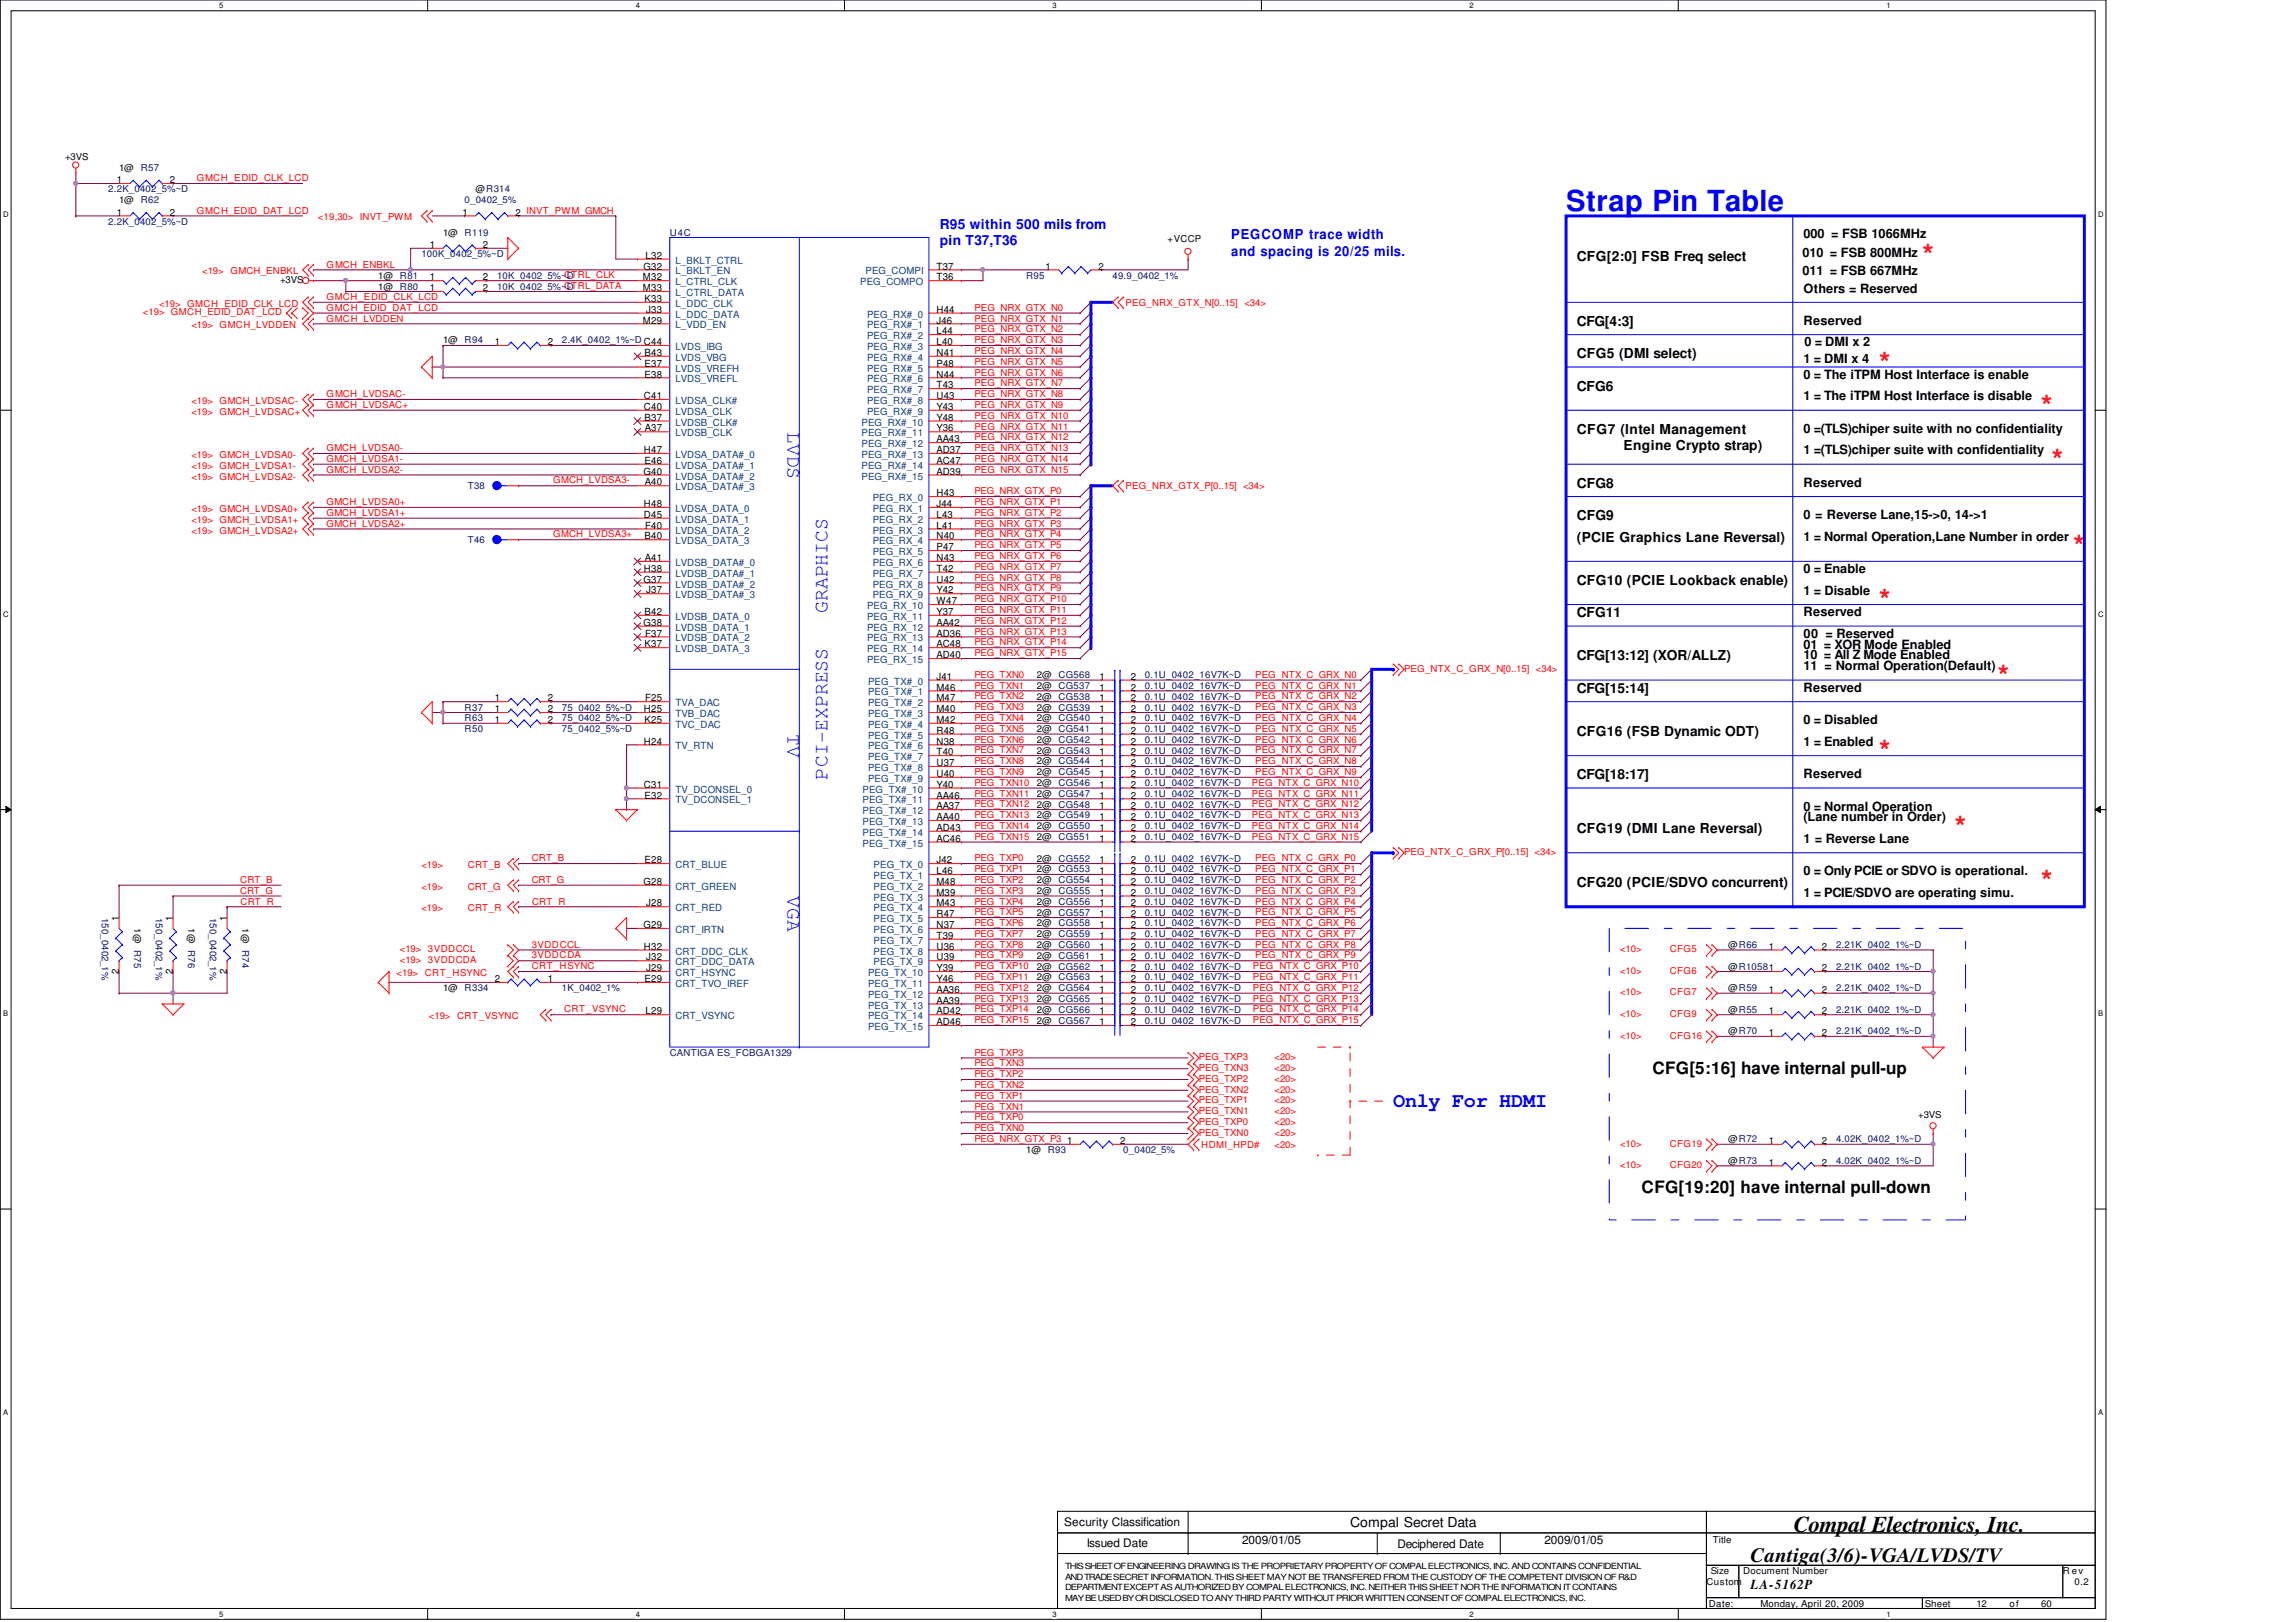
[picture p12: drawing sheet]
<svg xmlns="http://www.w3.org/2000/svg" width="297mm" height="210mm" viewBox="0 0 297 210" stroke-linecap="round" stroke-linejoin="round" font-family="sans-serif">
<defs><g id="words">
<text font-size="3.8" fill="#00f" x="202.6" y="27.3">Strap Pin Table</text>
<g font-size="3.8" fill="#f00">
<text x="248.7" y="34.2">*</text>
<text x="243.1" y="48.2">*</text>
<text x="264.1" y="53.8">*</text>
<text x="265.5" y="60.8">*</text>
<text x="268.3" y="72">*</text>
<text x="243.1" y="79">*</text>
<text x="258.5" y="88.7">*</text>
<text x="243.1" y="98.5">*</text>
<text x="252.9" y="108.3">*</text>
<text x="264.1" y="115.3">*</text>
</g>
<text font-size="2.9" x="232.1" y="198.2">Compal Electronics, Inc.</text>
<g font-size="2.6" fill="#00f">
<text x="101.9" y="55.9" transform="rotate(90 101.9 55.9)">LVDS</text>
<text x="107.1" y="79.3" transform="rotate(-90 107.1 79.3)">GRAPHICS</text>
<text x="101.9" y="95" transform="rotate(90 101.9 95)">TV</text>
<text x="107.1" y="100.9" transform="rotate(-90 107.1 100.9)">PCI-EXPRESS</text>
<text x="101.9" y="116" transform="rotate(90 101.9 116)">VGA</text>
<text x="180.3" y="143.3">Only For HDMI</text>
</g>
<text font-size="2.6" x="226.5" y="202.1">Cantiga(3/6)-VGA/LVDS/TV</text>
<g font-size="2.2">
<text x="213.8" y="139">CFG[5:16] have internal pull-up</text>
<text x="212.4" y="154.3">CFG[19:20] have internal pull-down</text>
</g>
<g font-size="1.8" fill="#00f">
<text x="121.6" y="29.6">R95 within 500 mils from</text>
<text x="121.6" y="31.7">pin T37,T36</text>
<text x="159.3" y="31">PEGCOMP trace width</text>
<text x="159.3" y="33.1">and spacing is 20/25 mils.</text>
</g>
<g font-size="1.8">
<text x="204" y="33.8">CFG[2:0] FSB Freq select</text>
<text x="204" y="42.2">CFG[4:3]</text>
<text x="204" y="46.4">CFG5 (DMI select)</text>
<text x="204" y="50.5">CFG6</text>
<text x="204" y="56.1">CFG7 (Intel Management</text>
<text x="210.1" y="58.3">Engine Crypto strap)</text>
<text x="204" y="63.1">CFG8</text>
<text x="204" y="67.3">CFG9</text>
<text x="204" y="70.1">(PCIE Graphics Lane Reversal)</text>
<text x="204" y="75.7">CFG10 (PCIE Lookback enable)</text>
<text x="204" y="79.9">CFG11</text>
<text x="204" y="89.7">CFG[15:14]</text>
<text x="204" y="85.5">CFG[13:12] (XOR/ALLZ)</text>
<text x="204" y="95.2">CFG16 (FSB Dynamic ODT)</text>
<text x="204" y="100.8">CFG[18:17]</text>
<text x="204" y="107.8">CFG19 (DMI Lane Reversal)</text>
<text x="204" y="114.8">CFG20 (PCIE/SDVO concurrent)</text>
<text x="174.7" y="197.6">Compal Secret Data</text>
<text x="226.5" y="205.6">LA-5162P</text>
</g>
<g font-size="1.7">
<text x="233.2" y="35.6">011 = FSB 667MHz</text>
<text x="233.2" y="33.2">010 = FSB 800MHz</text>
<text x="233.3" y="30.9">000 = FSB 1066MHz</text>
<text x="233.3" y="38">Others = Reserved</text>
<text x="233.3" y="42">Reserved</text>
<text x="233.3" y="46.9">1 = DMI x 4</text>
<text x="233.5" y="44.8">0 = DMI x 2</text>
<text x="233.3" y="49">0 = The iTPM Host Interface is enable</text>
<text x="233.3" y="51.8">1 = The iTPM Host Interface is disable</text>
<text x="233.3" y="56">0 =(TLS)chiper suite with no confidentiality</text>
<text x="233.3" y="58.8">1 =(TLS)chiper suite with confidentiality</text>
<text x="233.3" y="63">Reserved</text>
<text x="233.3" y="67.2">0 = Reverse Lane,15-&gt;0, 14-&gt;1</text>
<text x="233.3" y="70">1 = Normal Operation,Lane Number in order</text>
<text x="233.3" y="74.2">0 = Enable</text>
<text x="233.3" y="77">1 = Disable</text>
<text x="233.3" y="79.8">Reserved</text>
<text x="233.3" y="82.5">00 = Reserved</text>
<text x="233.3" y="83.9">01 = XOR Mode Enabled</text>
<text x="233.3" y="89.5">Reserved</text>
<text x="233.3" y="86.7">11 = Normal Operation(Default)</text>
<text x="233.3" y="85.3">10 = All Z Mode Enabled</text>
<text x="233.3" y="93.7">0 = Disabled</text>
<text x="233.3" y="100.7">Reserved</text>
<text x="233.3" y="96.5">1 = Enabled</text>
<text x="233.3" y="106.3">(Lane number in Order)</text>
<text x="233.3" y="104.9">0 = Normal Operation</text>
<text x="233.3" y="109.1">1 = Reverse Lane</text>
<text x="233.3" y="113.3">0 = Only PCIE or SDVO is operational.</text>
<text x="233.3" y="116.1">1 = PCIE/SDVO are operating simu.</text>
</g>
<g font-size="1.5">
<text x="137.7" y="197.5">Security Classification</text>
<text x="140.6" y="200.2">Issued Date</text>
<text x="160.7" y="199.8">2009/01/05</text>
<text x="180.8" y="200.3">Deciphered Date</text>
<text x="199.8" y="199.8">2009/01/05</text>
</g>
<g font-size="1.3">
<text x="15.1" y="23.7">1</text>
<text x="22" y="23.7">2</text>
<text x="15.1" y="27.9">1</text>
<text x="22" y="27.9">2</text>
<text x="59.8" y="27.9">1</text>
<text x="66.7" y="27.9">2 INVT_PWM_GMCH</text>
<text x="55.6" y="32.1">1</text>
<text x="62.5" y="32.1">2</text>
<text x="83.3" y="34.9">G32</text>
<text x="83.5" y="33.5">L32</text>
<text x="121.2" y="34.9">T37</text>
<text x="135.3" y="34.9">1</text>
<text x="142.1" y="34.9">2</text>
<text x="55.6" y="36.3">1</text>
<text x="55.6" y="37.7">1</text>
<text x="62.5" y="36.3">2</text>
<text x="62.5" y="37.7">2</text>
<text x="83.2" y="36.3">M32</text>
<text x="83.2" y="37.7">M33</text>
<text x="83.2" y="41.9">M29</text>
<text x="83.4" y="39.1">K33</text>
<text x="83.6" y="40.5">J33</text>
<text x="121.2" y="36.3">T36</text>
<text x="121.2" y="40.5">H44</text>
<text x="121.2" y="41.9">J46</text>
<text x="64" y="44.7">1</text>
<text x="70.9" y="44.7">2</text>
<text x="83.4" y="46.1">B43</text>
<text x="83.4" y="47.5">E37</text>
<text x="121.2" y="43.3">L44</text>
<text x="121.2" y="44.7">L40</text>
<text x="121.2" y="46.1">N41</text>
<text x="121.2" y="47.5">P48</text>
<text x="83.3" y="51.6">C41</text>
<text x="83.3" y="53">C40</text>
<text x="83.4" y="48.9">E38</text>
<text x="121.2" y="48.9">N44</text>
<text x="121.2" y="50.2">T43</text>
<text x="121.2" y="51.6">U43</text>
<text x="121.2" y="53">Y43</text>
<text x="83.3" y="58.6">H47</text>
<text x="83.4" y="54.4">B37</text>
<text x="83.4" y="55.8">A37</text>
<text x="121.2" y="54.4">Y48</text>
<text x="121.2" y="55.8">Y36</text>
<text x="121.2" y="57.2">AA43</text>
<text x="121.2" y="58.6">AD37</text>
<text x="83.3" y="61.4">G40</text>
<text x="83.3" y="65.6">H48</text>
<text x="83.4" y="60">E46</text>
<text x="83.4" y="62.8">A40</text>
<text x="121.2" y="60">AC47</text>
<text x="121.2" y="61.4">AD39</text>
<text x="121.2" y="64.2">H43</text>
<text x="121.2" y="65.6">J44</text>
<text x="83.3" y="67">D45</text>
<text x="83.4" y="69.8">B40</text>
<text x="83.5" y="68.4">F40</text>
<text x="121.2" y="67">L43</text>
<text x="121.2" y="68.4">L41</text>
<text x="121.2" y="69.8">N40</text>
<text x="121.2" y="71.2">P47</text>
<text x="83.3" y="75.4">G37</text>
<text x="83.3" y="74">H38</text>
<text x="83.4" y="72.6">A41</text>
<text x="83.6" y="76.8">J37</text>
<text x="121.2" y="72.6">N43</text>
<text x="121.2" y="74">T42</text>
<text x="121.2" y="75.4">U42</text>
<text x="121.2" y="76.8">Y42</text>
<text x="83.3" y="81">G38</text>
<text x="83.4" y="79.6">B42</text>
<text x="83.4" y="83.8">K37</text>
<text x="83.5" y="82.4">F37</text>
<text x="121.2" y="78.2">W47</text>
<text x="121.2" y="79.6">Y37</text>
<text x="121.2" y="81">AA42</text>
<text x="121.2" y="82.4">AD36</text>
<text x="121.2" y="83.8">AC48</text>
<text x="121.2" y="85.2">AD40</text>
<text x="121.2" y="88">J41</text>
<text x="121.2" y="89.4">M46</text>
<text x="142.2" y="88">1</text>
<text x="142.2" y="89.4">1</text>
<text x="146.3" y="88">2</text>
<text x="146.3" y="89.4">2</text>
<text x="64" y="90.8">1</text>
<text x="64" y="93.6">1</text>
<text x="64" y="92.2">1</text>
<text x="70.9" y="90.8">2</text>
<text x="70.9" y="93.6">2</text>
<text x="70.9" y="92.2">2</text>
<text x="83.3" y="92.2">H25</text>
<text x="83.4" y="93.6">K25</text>
<text x="83.5" y="90.8">F25</text>
<text x="121.2" y="90.8">M47</text>
<text x="121.2" y="92.2">M40</text>
<text x="121.2" y="93.6">M42</text>
<text x="121.2" y="95">R48</text>
<text x="142.2" y="93.6">1</text>
<text x="142.2" y="95">1</text>
<text x="142.2" y="92.2">1</text>
<text x="142.2" y="90.8">1</text>
<text x="146.3" y="93.6">2</text>
<text x="146.3" y="95">2</text>
<text x="146.3" y="92.2">2</text>
<text x="146.3" y="90.8">2</text>
<text x="83.3" y="96.4">H24</text>
<text x="83.3" y="101.9">C31</text>
<text x="121.2" y="96.4">N38</text>
<text x="121.2" y="97.7">T40</text>
<text x="121.2" y="99.1">U37</text>
<text x="121.2" y="100.5">U40</text>
<text x="121.2" y="101.9">Y40</text>
<text x="142.2" y="96.4">1</text>
<text x="142.2" y="99.1">1</text>
<text x="142.2" y="101.9">1</text>
<text x="142.2" y="97.7">1</text>
<text x="142.2" y="100.5">1</text>
<text x="146.3" y="96.4">2</text>
<text x="146.3" y="99.1">2</text>
<text x="146.3" y="101.9">2</text>
<text x="146.3" y="97.7">2</text>
<text x="146.3" y="100.5">2</text>
<text x="83.4" y="103.3">E32</text>
<text x="121.2" y="103.3">AA46</text>
<text x="121.2" y="104.7">AA37</text>
<text x="121.2" y="106.1">AA40</text>
<text x="121.2" y="107.5">AD43</text>
<text x="142.2" y="104.7">1</text>
<text x="142.2" y="103.3">1</text>
<text x="142.2" y="106.1">1</text>
<text x="142.2" y="107.5">1</text>
<text x="146.3" y="104.7">2</text>
<text x="146.3" y="103.3">2</text>
<text x="146.3" y="106.1">2</text>
<text x="146.3" y="107.5">2</text>
<text x="83.4" y="111.7">E28</text>
<text x="121.2" y="108.9">AC46</text>
<text x="121.2" y="111.7">J42</text>
<text x="121.2" y="113.1">L46</text>
<text x="142.2" y="111.7">1</text>
<text x="142.2" y="113.1">1</text>
<text x="142.2" y="108.9">1</text>
<text x="146.3" y="111.7">2</text>
<text x="146.3" y="113.1">2</text>
<text x="146.3" y="108.9">2</text>
<text x="15.4" y="119.2" transform="rotate(-90 15.4 119.2)">1</text>
<text x="22.3" y="119.2" transform="rotate(-90 22.3 119.2)">1</text>
<text x="29.3" y="119.2" transform="rotate(-90 29.3 119.2)">1</text>
<text x="83.3" y="114.5">G28</text>
<text x="83.6" y="117.3">J28</text>
<text x="121.2" y="114.5">M48</text>
<text x="121.2" y="115.9">M39</text>
<text x="121.2" y="117.3">M43</text>
<text x="121.2" y="118.7">R47</text>
<text x="142.2" y="117.3">1</text>
<text x="142.2" y="114.5">1</text>
<text x="142.2" y="115.9">1</text>
<text x="142.2" y="118.7">1</text>
<text x="146.3" y="117.3">2</text>
<text x="146.3" y="114.5">2</text>
<text x="146.3" y="115.9">2</text>
<text x="146.3" y="118.7">2</text>
<text x="15.4" y="126" transform="rotate(-90 15.4 126)">2</text>
<text x="22.3" y="126" transform="rotate(-90 22.3 126)">2</text>
<text x="29.3" y="126" transform="rotate(-90 29.3 126)">2</text>
<text x="83.3" y="120.1">G29</text>
<text x="83.3" y="122.9">H32</text>
<text x="83.6" y="124.3">J32</text>
<text x="83.6" y="125.7">J29</text>
<text x="121.2" y="120.1">N37</text>
<text x="121.2" y="121.5">T39</text>
<text x="121.2" y="122.9">U36</text>
<text x="121.2" y="124.3">U39</text>
<text x="121.2" y="125.7">Y39</text>
<text x="142.2" y="124.3">1</text>
<text x="142.2" y="125.7">1</text>
<text x="142.2" y="120.1">1</text>
<text x="142.2" y="122.9">1</text>
<text x="142.2" y="121.5">1</text>
<text x="146.3" y="124.3">2</text>
<text x="146.3" y="125.7">2</text>
<text x="146.3" y="120.1">2</text>
<text x="146.3" y="122.9">2</text>
<text x="146.3" y="121.5">2</text>
<text x="228.9" y="122.9">1</text>
<text x="235.7" y="125.7">2</text>
<text x="235.7" y="122.9">2</text>
<text x="64" y="127.1">2</text>
<text x="70.9" y="127.1">1</text>
<text x="83.4" y="127.1">E29</text>
<text x="83.5" y="131.3">L29</text>
<text x="121.2" y="127.1">Y46</text>
<text x="121.2" y="128.5">AA36</text>
<text x="121.2" y="129.9">AA39</text>
<text x="121.2" y="131.3">AD42</text>
<text x="142.2" y="128.5">1</text>
<text x="142.2" y="127.1">1</text>
<text x="142.2" y="131.3">1</text>
<text x="142.2" y="129.9">1</text>
<text x="146.3" y="128.5">2</text>
<text x="146.3" y="127.1">2</text>
<text x="146.3" y="131.3">2</text>
<text x="146.3" y="129.9">2</text>
<text x="228.9" y="128.5">1</text>
<text x="228.9" y="131.3">1</text>
<text x="235.7" y="128.5">2</text>
<text x="235.7" y="131.3">2</text>
<text x="121.2" y="132.7">AD46</text>
<text x="142.2" y="132.7">1</text>
<text x="146.3" y="132.7">2</text>
<text x="228.9" y="134.1">1</text>
<text x="235.7" y="134.1">2</text>
<text x="138" y="148">1</text>
<text x="144.9" y="148">2</text>
<text x="228.9" y="148">1</text>
<text x="235.7" y="148">2</text>
<text x="228.9" y="150.8">1</text>
<text x="235.7" y="150.8">2</text>
</g>
<g font-size="1.3" fill="#004080">
<text x="87.4" y="34.1">L_BKLT_CTRL</text>
<text x="87.4" y="35.5">L_BKLT_EN</text>
<text x="112" y="35.5">PEG_COMPI</text>
<text x="87.4" y="36.9">L_CTRL_CLK</text>
<text x="87.4" y="38.3">L_CTRL_DATA</text>
<text x="87.4" y="39.7">L_DDC_CLK</text>
<text x="87.4" y="41.1">L_DDC_DATA</text>
<text x="111.3" y="36.9">PEG_COMPO</text>
<text x="112.2" y="41.1">PEG_RX#_0</text>
<text x="87.4" y="42.5">L_VDD_EN</text>
<text x="87.4" y="45.3">LVDS_IBG</text>
<text x="87.4" y="46.7">LVDS_VBG</text>
<text x="112.2" y="42.5">PEG_RX#_1</text>
<text x="112.2" y="43.9">PEG_RX#_2</text>
<text x="112.2" y="45.3">PEG_RX#_3</text>
<text x="112.2" y="46.7">PEG_RX#_4</text>
<text x="87.4" y="48.1">LVDS_VREFH</text>
<text x="87.4" y="49.5">LVDS_VREFL</text>
<text x="87.4" y="52.3">LVDSA_CLK#</text>
<text x="87.4" y="53.7">LVDSA_CLK</text>
<text x="112.2" y="48.1">PEG_RX#_5</text>
<text x="112.2" y="49.5">PEG_RX#_6</text>
<text x="112.2" y="50.9">PEG_RX#_7</text>
<text x="112.2" y="52.3">PEG_RX#_8</text>
<text x="112.2" y="53.7">PEG_RX#_9</text>
<text x="87.4" y="55.1">LVDSB_CLK#</text>
<text x="87.4" y="56.5">LVDSB_CLK</text>
<text x="87.4" y="59.3">LVDSA_DATA#_0</text>
<text x="111.5" y="55.1">PEG_RX#_10</text>
<text x="111.5" y="56.5">PEG_RX#_11</text>
<text x="111.5" y="57.9">PEG_RX#_12</text>
<text x="111.5" y="59.3">PEG_RX#_13</text>
<text x="87.4" y="60.7">LVDSA_DATA#_1</text>
<text x="87.4" y="62.1">LVDSA_DATA#_2</text>
<text x="87.4" y="63.5">LVDSA_DATA#_3</text>
<text x="111.5" y="60.7">PEG_RX#_14</text>
<text x="111.5" y="62.1">PEG_RX#_15</text>
<text x="112.9" y="64.9">PEG_RX_0</text>
<text x="87.4" y="66.3">LVDSA_DATA_0</text>
<text x="87.4" y="67.6">LVDSA_DATA_1</text>
<text x="87.4" y="69">LVDSA_DATA_2</text>
<text x="87.4" y="70.4">LVDSA_DATA_3</text>
<text x="112.9" y="66.3">PEG_RX_1</text>
<text x="112.9" y="67.6">PEG_RX_2</text>
<text x="112.9" y="69">PEG_RX_3</text>
<text x="112.9" y="70.4">PEG_RX_4</text>
<text x="112.9" y="71.8">PEG_RX_5</text>
<text x="87.4" y="73.2">LVDSB_DATA#_0</text>
<text x="87.4" y="74.6">LVDSB_DATA#_1</text>
<text x="87.4" y="76">LVDSB_DATA#_2</text>
<text x="87.4" y="77.4">LVDSB_DATA#_3</text>
<text x="112.9" y="73.2">PEG_RX_6</text>
<text x="112.9" y="74.6">PEG_RX_7</text>
<text x="112.9" y="76">PEG_RX_8</text>
<text x="112.9" y="77.4">PEG_RX_9</text>
<text x="87.4" y="80.2">LVDSB_DATA_0</text>
<text x="87.4" y="81.6">LVDSB_DATA_1</text>
<text x="87.4" y="83">LVDSB_DATA_2</text>
<text x="112.2" y="78.8">PEG_RX_10</text>
<text x="112.2" y="80.2">PEG_RX_11</text>
<text x="112.2" y="81.6">PEG_RX_12</text>
<text x="112.2" y="83">PEG_RX_13</text>
<text x="87.4" y="84.4">LVDSB_DATA_3</text>
<text x="112.2" y="84.4">PEG_RX_14</text>
<text x="112.2" y="85.8">PEG_RX_15</text>
<text x="112.3" y="88.6">PEG_TX#_0</text>
<text x="87.4" y="91.4">TVA_DAC</text>
<text x="87.4" y="92.8">TVB_DAC</text>
<text x="87.4" y="94.2">TVC_DAC</text>
<text x="112.3" y="90">PEG_TX#_1</text>
<text x="112.3" y="91.4">PEG_TX#_2</text>
<text x="112.3" y="92.8">PEG_TX#_3</text>
<text x="112.3" y="94.2">PEG_TX#_4</text>
<text x="112.3" y="95.6">PEG_TX#_5</text>
<text x="87.4" y="97">TV_RTN</text>
<text x="112.3" y="97">PEG_TX#_6</text>
<text x="112.3" y="98.4">PEG_TX#_7</text>
<text x="112.3" y="99.8">PEG_TX#_8</text>
<text x="112.3" y="101.2">PEG_TX#_9</text>
<text x="87.4" y="102.6">TV_DCONSEL_0</text>
<text x="87.4" y="104">TV_DCONSEL_1</text>
<text x="111.6" y="102.6">PEG_TX#_10</text>
<text x="111.6" y="104">PEG_TX#_11</text>
<text x="111.6" y="105.4">PEG_TX#_12</text>
<text x="111.6" y="106.8">PEG_TX#_13</text>
<text x="87.4" y="112.4">CRT_BLUE</text>
<text x="111.6" y="108.2">PEG_TX#_14</text>
<text x="111.6" y="109.6">PEG_TX#_15</text>
<text x="113" y="112.4">PEG_TX_0</text>
<text x="113" y="113.7">PEG_TX_1</text>
<text x="87.4" y="115.1">CRT_GREEN</text>
<text x="87.4" y="117.9">CRT_RED</text>
<text x="113" y="115.1">PEG_TX_2</text>
<text x="113" y="116.5">PEG_TX_3</text>
<text x="113" y="117.9">PEG_TX_4</text>
<text x="113" y="119.3">PEG_TX_5</text>
<text x="87.4" y="120.7">CRT_IRTN</text>
<text x="87.4" y="123.5">CRT_DDC_CLK</text>
<text x="87.4" y="124.9">CRT_DDC_DATA</text>
<text x="113" y="120.7">PEG_TX_6</text>
<text x="113" y="122.1">PEG_TX_7</text>
<text x="113" y="123.5">PEG_TX_8</text>
<text x="113" y="124.9">PEG_TX_9</text>
<text x="87.4" y="126.3">CRT_HSYNC</text>
<text x="87.4" y="127.7">CRT_TVO_IREF</text>
<text x="87.4" y="131.9">CRT_VSYNC</text>
<text x="112.3" y="126.3">PEG_TX_10</text>
<text x="112.3" y="127.7">PEG_TX_11</text>
<text x="112.3" y="129.1">PEG_TX_12</text>
<text x="112.3" y="130.5">PEG_TX_13</text>
<text x="112.3" y="131.9">PEG_TX_14</text>
<text x="112.3" y="133.3">PEG_TX_15</text>
</g>
<g font-size="1.2">
<text x="8.4" y="20.7">+3VS</text>
<text x="15.4" y="22.1">1@ R57</text>
<text x="15.4" y="26.3">1@ R62</text>
<text x="61.5" y="24.9">@R314</text>
<text x="57.3" y="30.5">1@ R119</text>
<text x="151" y="31.3">+VCCP</text>
<text x="36.2" y="36.6">+3VS</text>
<text x="48.9" y="36.1">1@ R81</text>
<text x="48.9" y="37.5">1@ R80</text>
<text x="57.3" y="44.4">1@ R94</text>
<text x="134.2" y="87.8">2@ CG568</text>
<text x="134.2" y="89.2">2@ CG537</text>
<text x="134.2" y="93.3">2@ CG540</text>
<text x="134.2" y="94.7">2@ CG541</text>
<text x="134.2" y="91.9">2@ CG539</text>
<text x="134.2" y="90.6">2@ CG538</text>
<text x="134.2" y="96.1">2@ CG542</text>
<text x="134.2" y="98.9">2@ CG544</text>
<text x="134.2" y="101.7">2@ CG546</text>
<text x="134.2" y="97.5">2@ CG543</text>
<text x="134.2" y="100.3">2@ CG545</text>
<text x="134.2" y="104.5">2@ CG548</text>
<text x="134.2" y="103.1">2@ CG547</text>
<text x="134.2" y="105.9">2@ CG549</text>
<text x="134.2" y="107.3">2@ CG550</text>
<text x="134.2" y="111.5">2@ CG552</text>
<text x="134.2" y="112.9">2@ CG553</text>
<text x="134.2" y="108.7">2@ CG551</text>
<text x="134.2" y="117.1">2@ CG556</text>
<text x="134.2" y="114.3">2@ CG554</text>
<text x="134.2" y="119.9">2@ CG558</text>
<text x="134.2" y="115.7">2@ CG555</text>
<text x="134.2" y="118.5">2@ CG557</text>
<text x="17.4" y="120.1" transform="rotate(90 17.4 120.1)">1@ R75</text>
<text x="24.3" y="120.1" transform="rotate(90 24.3 120.1)">1@ R76</text>
<text x="31.3" y="120.1" transform="rotate(90 31.3 120.1)">1@ R74</text>
<text x="134.2" y="124.1">2@ CG561</text>
<text x="134.2" y="125.5">2@ CG562</text>
<text x="134.2" y="122.7">2@ CG560</text>
<text x="134.2" y="121.3">2@ CG559</text>
<text x="223.6" y="125.5">@R10581</text>
<text x="223.6" y="122.7">@R66</text>
<text x="57.3" y="128.3">1@ R334</text>
<text x="134.2" y="128.3">2@ CG564</text>
<text x="134.2" y="126.9">2@ CG563</text>
<text x="134.2" y="131.1">2@ CG566</text>
<text x="134.2" y="129.7">2@ CG565</text>
<text x="223.6" y="128.3">@R59</text>
<text x="223.6" y="131.1">@R55</text>
<text x="134.2" y="132.5">2@ CG567</text>
<text x="223.6" y="133.9">@R70</text>
<text x="132.8" y="149.2">1@ R93</text>
<text x="223.6" y="147.8">@R72</text>
<text x="248.2" y="144.7">+3VS</text>
<text x="223.6" y="150.6">@R73</text>
<text x="221.3" y="203.7">Size</text>
<text x="221.6" y="199.6">Title</text>
<text x="225.5" y="203.7">Document Number</text>
<text x="266.9" y="203.7">R ev</text>
<text x="220.8" y="205.1">Custom</text>
<text x="221.1" y="207.9">Date:</text>
<text x="227.7" y="207.9">Monday, April 20, 2009</text>
<text x="249" y="207.9">Sheet</text>
<text x="255.7" y="207.9">12</text>
<text x="260" y="207.9">of</text>
<text x="264.1" y="207.9">60</text>
<text x="268.4" y="205.1">0.2</text>
</g>
<g font-size="1.2" fill="#f00">
<text x="25.5" y="23.5">GMCH_EDID_CLK_LCD</text>
<text x="25.5" y="27.6">GMCH_EDID_DAT_LCD</text>
<text x="41.1" y="28.5">&lt;19,30&gt; INVT_PWM</text>
<text x="26.2" y="35.5">&lt;19&gt; GMCH_ENBKL</text>
<text x="42.2" y="34.6">GMCH_ENBKL</text>
<text x="18.5" y="40.8">&lt;19&gt; GMCH_EDID_DAT_LCD</text>
<text x="20.6" y="39.7">&lt;19&gt; GMCH_EDID_CLK_LCD</text>
<text x="42.2" y="38.8">GMCH_EDID_CLK_LCD</text>
<text x="42.2" y="40.2">GMCH_EDID_DAT_LCD</text>
<text x="42.2" y="41.6">GMCH_LVDDEN</text>
<text x="73" y="37.4">CTRL_DATA</text>
<text x="73" y="36">CTRL_CLK</text>
<text x="126.1" y="40.2">PEG_NRX_GTX_N0</text>
<text x="126.1" y="41.6">PEG_NRX_GTX_N1</text>
<text x="145.6" y="39.6">PEG_NRX_GTX_N[0..15] &lt;34&gt;</text>
<text x="24.8" y="42.5">&lt;19&gt; GMCH_LVDDEN</text>
<text x="126.1" y="47.2">PEG_NRX_GTX_N5</text>
<text x="126.1" y="44.4">PEG_NRX_GTX_N3</text>
<text x="126.1" y="45.8">PEG_NRX_GTX_N4</text>
<text x="126.1" y="43">PEG_NRX_GTX_N2</text>
<text x="24.8" y="53.7">&lt;19&gt; GMCH_LVDSAC+</text>
<text x="24.8" y="52.3">&lt;19&gt; GMCH_LVDSAC-</text>
<text x="42.2" y="52.8">GMCH_LVDSAC+</text>
<text x="42.2" y="51.4">GMCH_LVDSAC-</text>
<text x="126.1" y="51.4">PEG_NRX_GTX_N8</text>
<text x="126.1" y="52.8">PEG_NRX_GTX_N9</text>
<text x="126.1" y="50">PEG_NRX_GTX_N7</text>
<text x="126.1" y="48.6">PEG_NRX_GTX_N6</text>
<text x="24.8" y="59.3">&lt;19&gt; GMCH_LVDSA0-</text>
<text x="42.2" y="58.4">GMCH_LVDSA0-</text>
<text x="42.2" y="59.8">GMCH_LVDSA1-</text>
<text x="126.1" y="59.8">PEG_NRX_GTX_N14</text>
<text x="126.1" y="54.2">PEG_NRX_GTX_N10</text>
<text x="126.1" y="58.4">PEG_NRX_GTX_N13</text>
<text x="126.1" y="55.6">PEG_NRX_GTX_N11</text>
<text x="126.1" y="57">PEG_NRX_GTX_N12</text>
<text x="24.8" y="60.7">&lt;19&gt; GMCH_LVDSA1-</text>
<text x="24.8" y="62.1">&lt;19&gt; GMCH_LVDSA2-</text>
<text x="42.2" y="61.2">GMCH_LVDSA2-</text>
<text x="42.2" y="65.4">GMCH_LVDSA0+</text>
<text x="71.6" y="62.6">GMCH_LVDSA3-</text>
<text x="126.1" y="64">PEG_NRX_GTX_P0</text>
<text x="126.1" y="61.2">PEG_NRX_GTX_N15</text>
<text x="126.1" y="65.4">PEG_NRX_GTX_P1</text>
<text x="145.6" y="63.3">PEG_NRX_GTX_P[0..15] &lt;34&gt;</text>
<text x="24.8" y="69">&lt;19&gt; GMCH_LVDSA2+</text>
<text x="24.8" y="66.3">&lt;19&gt; GMCH_LVDSA0+</text>
<text x="24.8" y="67.6">&lt;19&gt; GMCH_LVDSA1+</text>
<text x="42.2" y="66.8">GMCH_LVDSA1+</text>
<text x="42.2" y="68.2">GMCH_LVDSA2+</text>
<text x="71.6" y="69.6">GMCH_LVDSA3+</text>
<text x="126.1" y="66.8">PEG_NRX_GTX_P2</text>
<text x="126.1" y="71">PEG_NRX_GTX_P5</text>
<text x="126.1" y="68.2">PEG_NRX_GTX_P3</text>
<text x="126.1" y="69.6">PEG_NRX_GTX_P4</text>
<text x="126.1" y="75.1">PEG_NRX_GTX_P8</text>
<text x="126.1" y="73.7">PEG_NRX_GTX_P7</text>
<text x="126.1" y="77.9">PEG_NRX_GTX_P10</text>
<text x="126.1" y="76.5">PEG_NRX_GTX_P9</text>
<text x="126.1" y="72.3">PEG_NRX_GTX_P6</text>
<text x="126.1" y="80.7">PEG_NRX_GTX_P12</text>
<text x="126.1" y="83.5">PEG_NRX_GTX_P14</text>
<text x="126.1" y="79.3">PEG_NRX_GTX_P11</text>
<text x="126.1" y="82.1">PEG_NRX_GTX_P13</text>
<text x="126.1" y="89.1">PEG_TXN1</text>
<text x="126.1" y="87.7">PEG_TXN0</text>
<text x="126.1" y="84.9">PEG_NRX_GTX_P15</text>
<text x="162.4" y="87.7">PEG_NTX_C_GRX_N0</text>
<text x="162.4" y="89.1">PEG_NTX_C_GRX_N1</text>
<text x="181.6" y="86.9">PEG_NTX_C_GRX_N[0..15] &lt;34&gt;</text>
<text x="126.1" y="94.7">PEG_TXN5</text>
<text x="126.1" y="93.3">PEG_TXN4</text>
<text x="126.1" y="90.5">PEG_TXN2</text>
<text x="126.1" y="91.9">PEG_TXN3</text>
<text x="162.4" y="93.3">PEG_NTX_C_GRX_N4</text>
<text x="162.4" y="91.9">PEG_NTX_C_GRX_N3</text>
<text x="162.4" y="90.5">PEG_NTX_C_GRX_N2</text>
<text x="162.4" y="94.7">PEG_NTX_C_GRX_N5</text>
<text x="126.1" y="101.7">PEG_TXN10</text>
<text x="126.1" y="96.1">PEG_TXN6</text>
<text x="126.1" y="97.5">PEG_TXN7</text>
<text x="126.1" y="98.9">PEG_TXN8</text>
<text x="126.1" y="100.3">PEG_TXN9</text>
<text x="162" y="101.7">PEG_NTX_C_GRX_N10</text>
<text x="162.4" y="97.5">PEG_NTX_C_GRX_N7</text>
<text x="162.4" y="100.3">PEG_NTX_C_GRX_N9</text>
<text x="162.4" y="96.1">PEG_NTX_C_GRX_N6</text>
<text x="162.4" y="98.9">PEG_NTX_C_GRX_N8</text>
<text x="126.1" y="103.1">PEG_TXN11</text>
<text x="126.1" y="104.5">PEG_TXN12</text>
<text x="126.1" y="105.9">PEG_TXN13</text>
<text x="126.1" y="107.3">PEG_TXN14</text>
<text x="162" y="104.5">PEG_NTX_C_GRX_N12</text>
<text x="162" y="107.3">PEG_NTX_C_GRX_N14</text>
<text x="162" y="103.1">PEG_NTX_C_GRX_N11</text>
<text x="162" y="105.9">PEG_NTX_C_GRX_N13</text>
<text x="54.5" y="112.4">&lt;19&gt;</text>
<text x="60.5" y="112.4">CRT_B</text>
<text x="68.8" y="111.5">CRT_B</text>
<text x="126.1" y="108.7">PEG_TXN15</text>
<text x="126.1" y="111.5">PEG_TXP0</text>
<text x="126.1" y="112.9">PEG_TXP1</text>
<text x="162" y="108.7">PEG_NTX_C_GRX_N15</text>
<text x="162.4" y="112.9">PEG_NTX_C_GRX_P1</text>
<text x="162.4" y="111.5">PEG_NTX_C_GRX_P0</text>
<text x="181.6" y="110.7">PEG_NTX_C_GRX_P[0..15] &lt;34&gt;</text>
<text x="31.1" y="114.3">CRT_B</text>
<text x="31.1" y="115.7">CRT_G</text>
<text x="31.1" y="117.1">CRT_R</text>
<text x="54.5" y="115.1">&lt;19&gt;</text>
<text x="54.5" y="117.9">&lt;19&gt;</text>
<text x="60.5" y="115.1">CRT_G</text>
<text x="60.5" y="117.9">CRT_R</text>
<text x="68.8" y="114.3">CRT_G</text>
<text x="68.8" y="117.1">CRT_R</text>
<text x="126.1" y="117.1">PEG_TXP4</text>
<text x="126.1" y="118.4">PEG_TXP5</text>
<text x="126.1" y="119.8">PEG_TXP6</text>
<text x="126.1" y="114.3">PEG_TXP2</text>
<text x="126.1" y="115.7">PEG_TXP3</text>
<text x="162.4" y="117.1">PEG_NTX_C_GRX_P4</text>
<text x="162.4" y="118.4">PEG_NTX_C_GRX_P5</text>
<text x="162.4" y="114.3">PEG_NTX_C_GRX_P2</text>
<text x="162.4" y="119.8">PEG_NTX_C_GRX_P6</text>
<text x="162.4" y="115.7">PEG_NTX_C_GRX_P3</text>
<text x="51.7" y="123.2">&lt;19&gt; 3VDDCCL</text>
<text x="51.7" y="124.6">&lt;19&gt; 3VDDCDA</text>
<text x="68.8" y="125.4">CRT_HSYNC</text>
<text x="68.8" y="124">3VDDCDA</text>
<text x="68.8" y="122.6">3VDDCCL</text>
<text x="126.1" y="122.6">PEG_TXP8</text>
<text x="126.1" y="124">PEG_TXP9</text>
<text x="126.1" y="125.4">PEG_TXP10</text>
<text x="126.1" y="121.2">PEG_TXP7</text>
<text x="162.1" y="125.4">PEG_NTX_C_GRX_P10</text>
<text x="162.4" y="121.2">PEG_NTX_C_GRX_P7</text>
<text x="162.4" y="124">PEG_NTX_C_GRX_P9</text>
<text x="162.4" y="122.6">PEG_NTX_C_GRX_P8</text>
<text x="209.6" y="123.2">&lt;10&gt;</text>
<text x="216" y="123.2">CFG5</text>
<text x="51.3" y="126.3">&lt;19&gt; CRT_HSYNC</text>
<text x="55.5" y="131.9">&lt;19&gt; CRT_VSYNC</text>
<text x="73" y="131">CRT_VSYNC</text>
<text x="126.1" y="131">PEG_TXP14</text>
<text x="126.1" y="129.6">PEG_TXP13</text>
<text x="126.1" y="128.2">PEG_TXP12</text>
<text x="126.1" y="126.8">PEG_TXP11</text>
<text x="162.1" y="126.8">PEG_NTX_C_GRX_P11</text>
<text x="162.1" y="131">PEG_NTX_C_GRX_P14</text>
<text x="162.1" y="128.2">PEG_NTX_C_GRX_P12</text>
<text x="162.1" y="129.6">PEG_NTX_C_GRX_P13</text>
<text x="209.6" y="126">&lt;10&gt;</text>
<text x="209.6" y="128.8">&lt;10&gt;</text>
<text x="209.6" y="131.6">&lt;10&gt;</text>
<text x="216" y="126">CFG6</text>
<text x="216" y="128.8">CFG7</text>
<text x="216" y="131.6">CFG9</text>
<text x="126.1" y="132.4">PEG_TXP15</text>
<text x="126.1" y="136.6">PEG_TXP3</text>
<text x="155.1" y="137.2">PEG_TXP3</text>
<text x="162.1" y="132.4">PEG_NTX_C_GRX_P15</text>
<text x="164.9" y="137.2">&lt;20&gt;</text>
<text x="209.6" y="134.4">&lt;10&gt;</text>
<text x="216" y="134.4">CFG16</text>
<text x="126.1" y="138">PEG_TXN3</text>
<text x="126.1" y="139.4">PEG_TXP2</text>
<text x="126.1" y="140.8">PEG_TXN2</text>
<text x="126.1" y="142.2">PEG_TXP1</text>
<text x="126.1" y="143.6">PEG_TXN1</text>
<text x="155.1" y="138.6">PEG_TXN3</text>
<text x="155.1" y="140">PEG_TXP2</text>
<text x="155.1" y="141.4">PEG_TXN2</text>
<text x="155.1" y="142.8">PEG_TXP1</text>
<text x="164.9" y="138.6">&lt;20&gt;</text>
<text x="164.9" y="140">&lt;20&gt;</text>
<text x="164.9" y="141.4">&lt;20&gt;</text>
<text x="164.9" y="142.8">&lt;20&gt;</text>
<text x="126.1" y="145">PEG_TXP0</text>
<text x="126.1" y="146.4">PEG_TXN0</text>
<text x="126.1" y="147.8">PEG_NRX_GTX_P3</text>
<text x="155.1" y="144.2">PEG_TXN1</text>
<text x="155.1" y="145.6">PEG_TXP0</text>
<text x="155.1" y="147">PEG_TXN0</text>
<text x="155.4" y="148.5">HDMI_HPD#</text>
<text x="164.9" y="144.2">&lt;20&gt;</text>
<text x="164.9" y="145.6">&lt;20&gt;</text>
<text x="164.9" y="147">&lt;20&gt;</text>
<text x="164.9" y="148.5">&lt;20&gt;</text>
<text x="209.6" y="148.4">&lt;10&gt;</text>
<text x="216" y="148.4">CFG19</text>
<text x="209.6" y="151.2">&lt;10&gt;</text>
<text x="216" y="151.2">CFG20</text>
</g>
<g font-size="1.2" fill="#000080">
<text x="14" y="24.9">2.2K_0402_5%~D</text>
<text x="14" y="29.1">2.2K_0402_5%~D</text>
<text x="60.1" y="26.3">0_0402_5%</text>
<text x="54.5" y="33.3">100K_0402_5%~D</text>
<text x="86.7" y="30.5">U4C</text>
<text x="64.3" y="36.1">10K_0402_5%~D</text>
<text x="64.3" y="37.5">10K_0402_5%~D</text>
<text x="132.8" y="36.1">R95</text>
<text x="143.9" y="36.1">49.9_0402_1%</text>
<text x="72.7" y="44.4">2.4K_0402_1%~D C44</text>
<text x="60.5" y="63.3">T38</text>
<text x="60.5" y="70.3">T46</text>
<text x="148.1" y="87.8">0.1U_0402_16V7K~D</text>
<text x="148.1" y="89.2">0.1U_0402_16V7K~D</text>
<text x="60.1" y="91.9">R37</text>
<text x="60.1" y="94.7">R50</text>
<text x="60.1" y="93.3">R63</text>
<text x="72.7" y="91.9">75_0402_5%~D</text>
<text x="72.7" y="94.7">75_0402_5%~D</text>
<text x="72.7" y="93.3">75_0402_5%~D</text>
<text x="148.1" y="93.3">0.1U_0402_16V7K~D</text>
<text x="148.1" y="94.7">0.1U_0402_16V7K~D</text>
<text x="148.1" y="91.9">0.1U_0402_16V7K~D</text>
<text x="148.1" y="90.6">0.1U_0402_16V7K~D</text>
<text x="148.1" y="96.1">0.1U_0402_16V7K~D</text>
<text x="148.1" y="98.9">0.1U_0402_16V7K~D</text>
<text x="148.1" y="101.7">0.1U_0402_16V7K~D</text>
<text x="148.1" y="97.5">0.1U_0402_16V7K~D</text>
<text x="148.1" y="100.3">0.1U_0402_16V7K~D</text>
<text x="148.1" y="104.5">0.1U_0402_16V7K~D</text>
<text x="148.1" y="103.1">0.1U_0402_16V7K~D</text>
<text x="148.1" y="105.9">0.1U_0402_16V7K~D</text>
<text x="148.1" y="107.3">0.1U_0402_16V7K~D</text>
<text x="148.1" y="111.5">0.1U_0402_16V7K~D</text>
<text x="148.1" y="112.9">0.1U_0402_16V7K~D</text>
<text x="148.1" y="108.7">0.1U_0402_16V7K~D</text>
<text x="13.2" y="118.7" transform="rotate(90 13.2 118.7)">150_0402_1%</text>
<text x="20.1" y="118.7" transform="rotate(90 20.1 118.7)">150_0402_1%</text>
<text x="27.1" y="118.7" transform="rotate(90 27.1 118.7)">150_0402_1%</text>
<text x="148.1" y="117.1">0.1U_0402_16V7K~D</text>
<text x="148.1" y="114.3">0.1U_0402_16V7K~D</text>
<text x="148.1" y="119.9">0.1U_0402_16V7K~D</text>
<text x="148.1" y="115.7">0.1U_0402_16V7K~D</text>
<text x="148.1" y="118.5">0.1U_0402_16V7K~D</text>
<text x="148.1" y="124.1">0.1U_0402_16V7K~D</text>
<text x="148.1" y="125.5">0.1U_0402_16V7K~D</text>
<text x="148.1" y="122.7">0.1U_0402_16V7K~D</text>
<text x="148.1" y="121.3">0.1U_0402_16V7K~D</text>
<text x="237.5" y="125.5">2.21K_0402_1%~D</text>
<text x="237.5" y="122.7">2.21K_0402_1%~D</text>
<text x="72.7" y="128.3">1K_0402_1%</text>
<text x="148.1" y="128.3">0.1U_0402_16V7K~D</text>
<text x="148.1" y="126.9">0.1U_0402_16V7K~D</text>
<text x="148.1" y="131.1">0.1U_0402_16V7K~D</text>
<text x="148.1" y="129.7">0.1U_0402_16V7K~D</text>
<text x="237.5" y="128.3">2.21K_0402_1%~D</text>
<text x="237.5" y="131.1">2.21K_0402_1%~D</text>
<text x="86.7" y="136.7">CANTIGA ES_FCBGA1329</text>
<text x="148.1" y="132.5">0.1U_0402_16V7K~D</text>
<text x="237.5" y="133.9">2.21K_0402_1%~D</text>
<text x="145.3" y="149.2">0_0402_5%</text>
<text x="237.5" y="147.8">4.02K_0402_1%~D</text>
<text x="237.5" y="150.6">4.02K_0402_1%~D</text>
</g>
<g font-size="1.1">
<text x="137.8" y="203.1">THIS SHEET OF ENGINEERING DRAWING IS THE PROPRIETARY PROPERTY OF COMPAL ELECTRONICS, INC. AND CONTAINSCONFIDENTIAL</text>
<text x="137.8" y="205.8">DEPARTMENT EXCEPT AS AUTHORIZED BY COMPAL ELECTRONICS, INC. NEITHER THIS SHEET NOR THE INFORMATION ITCONTAINS</text>
<text x="137.8" y="207.1">MAY BE USED BY OR DISCLOSED TO ANY THIRD PARTY WITHOUT PRIOR WRITTEN CONSENT OF COMPAL ELECTRONICS, INC.</text>
<text x="137.8" y="204.4">AND TRADE SECRET INFORMATION. THIS SHEET MAY NOT BETRANSFERED FROM THE CUSTODY OF THE COMPETENT DIVISION OF R&amp;D</text>
</g>
<g font-size="1">
<text x="28.4" y="1.1">5</text>
<text x="82.3" y="1.1">4</text>
<text x="136.2" y="1.1">3</text>
<text x="190.1" y="1.1">2</text>
<text x="244" y="1.1">1</text>
<text x=".4" y="28.1">D</text>
<text x="271.4" y="28.1">D</text>
<text x=".4" y="79.8">C</text>
<text x="271.4" y="79.8">C</text>
<text x=".4" y="131.5">B</text>
<text x="271.4" y="131.5">B</text>
<text x=".4" y="183.2">A</text>
<text x="271.4" y="183.2">A</text>
<text x="28.4" y="209.2">5</text>
<text x="82.3" y="209.2">4</text>
<text x="136.2" y="209.2">3</text>
<text x="190.1" y="209.2">2</text>
<text x="244" y="209.2">1</text>
</g>
</g></defs>
<path d="M0 0h272.5v209.5h-272.5zM1.4 1.4h269.7v206.8h-269.7z" fill="none" stroke="#000" stroke-width=".13"/>
<g fill="#fff">
<path d="M28.4 .2h.5v1.1h-.5z"/>
<path d="M28.4 208.3h.5v1.1h-.5z"/>
</g>
<path d="M55.3 0v1.4M55.3 208.2v1.3" fill="none" stroke="#000" stroke-width=".13"/>
<g fill="#fff">
<path d="M82.2 .2h.6v1.1h-.6z"/>
<path d="M82.2 208.3h.6v1.1h-.6z"/>
</g>
<path d="M109.3 0v1.4M109.3 208.2v1.3" fill="none" stroke="#000" stroke-width=".13"/>
<g fill="#fff">
<path d="M136.2 .2h.5v1.1h-.5z"/>
<path d="M136.2 208.3h.5v1.1h-.5z"/>
</g>
<path d="M163.2 0v1.4M163.2 208.2v1.3" fill="none" stroke="#000" stroke-width=".13"/>
<g fill="#fff">
<path d="M190.1 .2h.6v1.1h-.6z"/>
<path d="M190.1 208.3h.6v1.1h-.6z"/>
</g>
<path d="M217.1 0v1.4M217.1 208.2v1.3" fill="none" stroke="#000" stroke-width=".13"/>
<g fill="#fff">
<path d="M244 .2h.6v1.1h-.6z"/>
<path d="M244 208.3h.6v1.1h-.6z"/>
<path d="M.4 27.2h.7v1.1h-.7z"/>
<path d="M271.4 27.2h.8v1.1h-.8z"/>
<path d="M.4 78.9h.7v1.1h-.7z"/>
<path d="M271.4 78.9h.8v1.1h-.8z"/>
</g>
<path d="M0 53.1h1.4M271.1 53.1h1.4" fill="none" stroke="#000" stroke-width=".13"/>
<g fill="#fff">
<path d="M.4 130.6h.7v1.1h-.7z"/>
<path d="M271.4 130.6h.7v1.1h-.7z"/>
</g>
<path d="M0 104.8h1.4M.8 104.4l.6 .4-.6 .4zM271.1 104.8l.6-.4v.8zM271.1 104.8h1.4" fill="none" stroke="#000" stroke-width=".13"/>
<path d="M.8 104.4l.6 .4-.6 .4zM271.1 104.8l.6-.4v.8z" fill="#000"/>
<g fill="#fff">
<path d="M.4 182.3h.7v1.1h-.7z"/>
<path d="M271.4 182.3h.7v1.1h-.7z"/>
</g>
<path d="M0 156.5h1.4M271.1 156.5h1.4" fill="none" stroke="#000" stroke-width=".13"/>
<g fill="none" stroke="#800040" stroke-width=".13">
<path d="M124.4 36.3h.1M127.2 34.9h.1M127.2 34.9h8.3M127.2 34.9v1.4h-2.8M142.5 34.9h.1M142.5 34.9h11.2M124.4 40.5h.1M124.4 41.9h.1M124.4 47.5h.1M124.4 51.7h.1M124.4 44.7h.1M124.4 53.1h.1"/>
<path d="M124.4 54.5h.1M124.4 58.7h.1M124.4 46.1h.1M124.4 50.3h.1M124.4 55.9h.1M124.4 48.9h.1M124.4 40.5h15.3M124.4 41.9h15.3M124.4 47.5h15.3M124.4 51.7h15.3M124.4 44.7h15.3M124.4 53.1h15.3"/>
<path d="M124.4 54.5h15.3M124.4 58.7h15.3M124.4 46.1h15.3M124.4 50.3h15.3M124.4 55.9h15.3M124.4 48.9h15.3M124.4 64.3h.1M124.4 61.5h.1M124.4 60.1h.1M124.4 64.3h15.3M124.4 61.5h15.3M124.4 60.1h15.3"/>
<path d="M222.2 125.7h.1M222.2 128.5h.1M222.2 131.3h.1M222.2 134.1h.1M222.2 122.9h.1M222.2 131.3h6.9M222.2 125.7h6.9M222.2 128.5h6.9M222.2 134.1h6.9M222.2 122.9h6.9M236.1 131.3h.1M236.1 125.7h.1"/>
<path d="M236.1 128.5h.1M236.1 122.9h.1M236.1 134.1h.1M236.1 131.3h14M236.1 125.7h14M236.1 128.5h14M236.1 134.1h14M236.1 122.9h14M250.1 122.9h.1M250.1 125.7h.1M250.1 134.1h.1M250.1 131.3h.1"/>
<path d="M250.1 128.5h.1M250.1 122.9v12.6M222.2 150.9h.1M222.2 148.1h.1M222.2 150.9h6.9M222.2 148.1h6.9M236.1 150.9h.1M236.1 148.1h.1M236.1 148.1h14M250.1 148.1h.1M250.1 146.7h.1M250.1 146.7v4.2h-14"/>
</g>
<path d="M141.1 39.1h2.8" fill="none" stroke="#00f" stroke-width=".38"/>
<circle cx="141.1" cy="39.1" r=".19" fill="#00f"/>
<path d="M141.1 62.9h2.8" fill="none" stroke="#00f" stroke-width=".38"/>
<circle cx="141.1" cy="62.9" r=".19" fill="#00f"/>
<path d="M124.4 43.3h.1M124.4 57.3h.1M124.4 43.3h15.3M124.4 57.3h15.3" fill="none" stroke="#800040" stroke-width=".13"/>
<path d="M177.5 86.6h2.8" fill="none" stroke="#00f" stroke-width=".38"/>
<circle cx="180.3" cy="86.6" r=".19" fill="#00f"/>
<g fill="none" stroke="#800040" stroke-width=".13">
<path d="M124.4 95h.1M124.4 93.6h.1M124.4 96.4h.1M124.4 89.4h.1M124.4 88h.1M124.4 97.8h.1M124.4 99.2h.1M124.4 90.8h.1M124.4 92.2h.1M124.4 93.6h18.1M124.4 92.2h18.1M124.4 97.8h18.1"/>
<path d="M124.4 96.4h18.1M124.4 88h18.1M124.4 89.4h18.1M124.4 90.8h18.1M124.4 95h18.1M124.4 99.2h18.1M146.7 93.6h.1M146.7 92.2h.1M146.7 97.8h.1M146.7 96.4h.1M146.7 88h.1M146.7 89.4h.1"/>
<path d="M146.7 90.8h.1M146.7 95h.1M146.7 99.2h.1M146.7 93.6h29.4M146.7 92.2h29.4M146.7 97.8h29.4M146.7 96.4h29.4M146.7 88h29.4M146.7 89.4h29.4M146.7 90.8h29.4M146.7 95h29.4M146.7 99.2h29.4"/>
<path d="M124.4 103.4h.1M124.4 104.8h.1M124.4 106.2h.1M124.4 102h.1M124.4 107.6h.1M124.4 109h.1M124.4 100.6h.1M124.4 104.8h18.1M124.4 102h18.1M124.4 100.6h18.1M124.4 109h18.1M124.4 107.6h18.1"/>
<path d="M124.4 103.4h18.1M124.4 106.2h18.1M146.7 104.8h.1M146.7 102h.1M146.7 100.6h.1M146.7 109h.1M146.7 107.6h.1M146.7 103.4h.1M146.7 106.2h.1M146.7 104.8h29.4M146.7 102h29.4M146.7 100.6h29.4"/>
<path d="M146.7 109h29.4M146.7 107.6h29.4M146.7 103.4h29.4M146.7 106.2h29.4"/>
</g>
<path d="M177.5 106.2v1.4" fill="none" stroke="#00f" stroke-width=".38"/>
<circle cx="177.5" cy="106.2" r=".19" fill="#00f"/>
<g fill="none" stroke="#800040" stroke-width=".13">
<path d="M124.4 117.3h.1M124.4 118.7h.1M124.4 111.8h.1M124.4 113.2h.1M124.4 114.6h.1M124.4 116h.1M124.4 117.3h18.1M124.4 118.7h18.1M124.4 111.8h18.1M124.4 113.2h18.1M124.4 114.6h18.1M124.4 116h18.1"/>
<path d="M146.7 117.3h.1M146.7 118.7h.1M146.7 114.6h.1M146.7 116h.1M146.7 113.2h.1M146.7 111.8h.1M146.7 117.3h29.4M146.7 118.7h29.4M146.7 111.8h29.4M146.7 113.2h29.4M146.7 114.6h29.4M146.7 116h29.4"/>
<path d="M124.4 132.7h.1M124.4 131.3h.1M124.4 129.9h.1M124.4 128.5h.1M124.4 122.9h.1M124.4 124.3h.1M124.4 120.1h.1M124.4 125.7h.1M124.4 127.1h.1M124.4 121.5h.1M124.4 132.7h18.1M124.4 131.3h18.1"/>
<path d="M124.4 129.9h18.1M124.4 128.5h18.1M124.4 122.9h18.1M124.4 124.3h18.1M124.4 120.1h18.1M124.4 125.7h18.1M124.4 127.1h18.1M124.4 121.5h18.1M146.7 125.7h.1M146.7 121.5h.1M146.7 120.1h.1M146.7 127.1h.1"/>
<path d="M146.7 131.3h.1M146.7 128.5h.1M146.7 124.3h.1M146.7 129.9h.1M146.7 122.9h.1M146.7 132.7h.1M146.7 132.7h29.4M146.7 131.3h29.4M146.7 129.9h29.4M146.7 128.5h29.4M146.7 122.9h29.4M146.7 124.3h29.4"/>
<path d="M146.7 120.1h29.4M146.7 125.7h29.4M146.7 127.1h29.4M146.7 121.5h29.4"/>
</g>
<path d="M177.5 110.4h2.8" fill="none" stroke="#00f" stroke-width=".38"/>
<circle cx="180.3" cy="110.4" r=".19" fill="#00f"/>
<path d="M177.5 118.7v1.4" fill="none" stroke="#00f" stroke-width=".38"/>
<circle cx="177.5" cy="118.7" r=".19" fill="#00f"/>
<path d="M177.5 125.7v1.4" fill="none" stroke="#00f" stroke-width=".38"/>
<circle cx="177.5" cy="125.7" r=".19" fill="#00f"/>
<path d="M177.5 86.6v1.4" fill="none" stroke="#00f" stroke-width=".38"/>
<circle cx="177.5" cy="86.6" r=".19" fill="#00f"/>
<path d="M177.5 89.4v1.4" fill="none" stroke="#00f" stroke-width=".38"/>
<circle cx="177.5" cy="89.4" r=".19" fill="#00f"/>
<path d="M177.5 97.8v1.4" fill="none" stroke="#00f" stroke-width=".38"/>
<circle cx="177.5" cy="97.8" r=".19" fill="#00f"/>
<path d="M177.5 92.2v1.4" fill="none" stroke="#00f" stroke-width=".38"/>
<circle cx="177.5" cy="92.2" r=".19" fill="#00f"/>
<path d="M177.5 95v1.4" fill="none" stroke="#00f" stroke-width=".38"/>
<circle cx="177.5" cy="95" r=".19" fill="#00f"/>
<path d="M177.5 100.6v1.4" fill="none" stroke="#00f" stroke-width=".38"/>
<circle cx="177.5" cy="100.6" r=".19" fill="#00f"/>
<path d="M177.5 103.4v1.4" fill="none" stroke="#00f" stroke-width=".38"/>
<circle cx="177.5" cy="103.4" r=".19" fill="#00f"/>
<path d="M177.5 122.9v1.4" fill="none" stroke="#00f" stroke-width=".38"/>
<circle cx="177.5" cy="122.9" r=".19" fill="#00f"/>
<path d="M177.5 116v1.3" fill="none" stroke="#00f" stroke-width=".38"/>
<circle cx="177.5" cy="116" r=".19" fill="#00f"/>
<path d="M177.5 129.9v1.4" fill="none" stroke="#00f" stroke-width=".38"/>
<circle cx="177.5" cy="129.9" r=".19" fill="#00f"/>
<path d="M177.5 88v1.4" fill="none" stroke="#00f" stroke-width=".38"/>
<circle cx="177.5" cy="88" r=".19" fill="#00f"/>
<path d="M177.5 102v1.4" fill="none" stroke="#00f" stroke-width=".38"/>
<circle cx="177.5" cy="102" r=".19" fill="#00f"/>
<path d="M177.5 99.2v1.4" fill="none" stroke="#00f" stroke-width=".38"/>
<circle cx="177.5" cy="99.2" r=".19" fill="#00f"/>
<path d="M177.5 104.8v1.4" fill="none" stroke="#00f" stroke-width=".38"/>
<circle cx="177.5" cy="104.8" r=".19" fill="#00f"/>
<path d="M177.5 90.8v1.4" fill="none" stroke="#00f" stroke-width=".38"/>
<circle cx="177.5" cy="90.8" r=".19" fill="#00f"/>
<path d="M177.5 93.6v1.4" fill="none" stroke="#00f" stroke-width=".38"/>
<circle cx="177.5" cy="93.6" r=".19" fill="#00f"/>
<path d="M177.5 96.4v1.4" fill="none" stroke="#00f" stroke-width=".38"/>
<circle cx="177.5" cy="96.4" r=".19" fill="#00f"/>
<path d="M177.5 120.1v1.4" fill="none" stroke="#00f" stroke-width=".38"/>
<circle cx="177.5" cy="120.1" r=".19" fill="#00f"/>
<path d="M177.5 121.5v1.4" fill="none" stroke="#00f" stroke-width=".38"/>
<circle cx="177.5" cy="121.5" r=".19" fill="#00f"/>
<path d="M177.5 124.3v1.4" fill="none" stroke="#00f" stroke-width=".38"/>
<circle cx="177.5" cy="124.3" r=".19" fill="#00f"/>
<path d="M177.5 113.2v1.4" fill="none" stroke="#00f" stroke-width=".38"/>
<circle cx="177.5" cy="113.2" r=".19" fill="#00f"/>
<path d="M177.5 111.8v1.4" fill="none" stroke="#00f" stroke-width=".38"/>
<circle cx="177.5" cy="111.8" r=".19" fill="#00f"/>
<path d="M177.5 110.4v1.4" fill="none" stroke="#00f" stroke-width=".38"/>
<circle cx="177.5" cy="110.4" r=".19" fill="#00f"/>
<path d="M177.5 114.6v1.4" fill="none" stroke="#00f" stroke-width=".38"/>
<circle cx="177.5" cy="114.6" r=".19" fill="#00f"/>
<path d="M177.5 127.1v1.4" fill="none" stroke="#00f" stroke-width=".38"/>
<circle cx="177.5" cy="127.1" r=".19" fill="#00f"/>
<path d="M177.5 128.5v1.4" fill="none" stroke="#00f" stroke-width=".38"/>
<circle cx="177.5" cy="128.5" r=".19" fill="#00f"/>
<path d="M177.5 117.3v1.4" fill="none" stroke="#00f" stroke-width=".38"/>
<circle cx="177.5" cy="117.3" r=".19" fill="#00f"/>
<g fill="none" stroke="#800040" stroke-width=".13">
<path d="M124.4 34.9h.1M124.4 34.9h2.8M153.7 33.5h.1M153.7 33.5v1.4M124.4 75.4h.1M124.4 65.7h.1M124.4 74h.1M124.4 67.1h.1M124.4 71.2h.1M124.4 78.2h.1M124.4 68.5h.1M124.4 76.8h.1"/>
<path d="M124.4 69.8h.1M124.4 72.6h.1M124.4 79.6h.1M124.4 75.4h15.3M124.4 65.7h15.3M124.4 74h15.3M124.4 67.1h15.3M124.4 71.2h15.3M124.4 78.2h15.3M124.4 68.5h15.3M124.4 76.8h15.3M124.4 69.8h15.3"/>
<path d="M124.4 72.6h15.3M124.4 79.6h15.3M124.4 81h.1M124.4 83.8h.1M124.4 82.4h.1M124.4 81h15.3M124.4 83.8h15.3M124.4 82.4h15.3"/>
</g>
<path d="M141.1 62.9v1.4" fill="none" stroke="#00f" stroke-width=".38"/>
<circle cx="141.1" cy="64.3" r=".19" fill="#00f"/>
<path d="M124.4 85.2h.1M124.4 85.2h15.3" fill="none" stroke="#800040" stroke-width=".13"/>
<path d="M141.1 82.4v1.4" fill="none" stroke="#00f" stroke-width=".38"/>
<circle cx="141.1" cy="83.8" r=".19" fill="#00f"/>
<path d="M141.1 81v1.4" fill="none" stroke="#00f" stroke-width=".38"/>
<circle cx="141.1" cy="82.4" r=".19" fill="#00f"/>
<path d="M141.1 79.6v1.4" fill="none" stroke="#00f" stroke-width=".38"/>
<circle cx="141.1" cy="81" r=".19" fill="#00f"/>
<path d="M141.1 78.2v1.4" fill="none" stroke="#00f" stroke-width=".38"/>
<circle cx="141.1" cy="79.6" r=".19" fill="#00f"/>
<path d="M141.1 76.8v1.4" fill="none" stroke="#00f" stroke-width=".38"/>
<circle cx="141.1" cy="78.2" r=".19" fill="#00f"/>
<path d="M141.1 75.4v1.4" fill="none" stroke="#00f" stroke-width=".38"/>
<circle cx="141.1" cy="76.8" r=".19" fill="#00f"/>
<path d="M141.1 74v1.4" fill="none" stroke="#00f" stroke-width=".38"/>
<circle cx="141.1" cy="75.4" r=".19" fill="#00f"/>
<path d="M141.1 72.6v1.4" fill="none" stroke="#00f" stroke-width=".38"/>
<circle cx="141.1" cy="74" r=".19" fill="#00f"/>
<path d="M141.1 71.2v1.4" fill="none" stroke="#00f" stroke-width=".38"/>
<circle cx="141.1" cy="72.6" r=".19" fill="#00f"/>
<path d="M141.1 69.8v1.4" fill="none" stroke="#00f" stroke-width=".38"/>
<circle cx="141.1" cy="71.2" r=".19" fill="#00f"/>
<path d="M141.1 68.5v1.3" fill="none" stroke="#00f" stroke-width=".38"/>
<circle cx="141.1" cy="69.8" r=".19" fill="#00f"/>
<path d="M141.1 67.1v1.4" fill="none" stroke="#00f" stroke-width=".38"/>
<circle cx="141.1" cy="68.5" r=".19" fill="#00f"/>
<path d="M141.1 65.7v1.4" fill="none" stroke="#00f" stroke-width=".38"/>
<circle cx="141.1" cy="67.1" r=".19" fill="#00f"/>
<path d="M141.1 64.3v1.4" fill="none" stroke="#00f" stroke-width=".38"/>
<circle cx="141.1" cy="65.7" r=".19" fill="#00f"/>
<path d="M141.1 39.1v1.4" fill="none" stroke="#00f" stroke-width=".38"/>
<circle cx="141.1" cy="40.5" r=".19" fill="#00f"/>
<path d="M141.1 40.5v1.4" fill="none" stroke="#00f" stroke-width=".38"/>
<circle cx="141.1" cy="41.9" r=".19" fill="#00f"/>
<path d="M141.1 51.7v1.4" fill="none" stroke="#00f" stroke-width=".38"/>
<circle cx="141.1" cy="53.1" r=".19" fill="#00f"/>
<path d="M141.1 53.1v1.4" fill="none" stroke="#00f" stroke-width=".38"/>
<circle cx="141.1" cy="54.5" r=".19" fill="#00f"/>
<path d="M141.1 54.5v1.4" fill="none" stroke="#00f" stroke-width=".38"/>
<circle cx="141.1" cy="55.9" r=".19" fill="#00f"/>
<path d="M141.1 57.3v1.4" fill="none" stroke="#00f" stroke-width=".38"/>
<circle cx="141.1" cy="58.7" r=".19" fill="#00f"/>
<path d="M141.1 58.7v1.4" fill="none" stroke="#00f" stroke-width=".38"/>
<circle cx="141.1" cy="60.1" r=".19" fill="#00f"/>
<path d="M141.1 55.9v1.4" fill="none" stroke="#00f" stroke-width=".38"/>
<circle cx="141.1" cy="57.3" r=".19" fill="#00f"/>
<path d="M141.1 44.7v1.4" fill="none" stroke="#00f" stroke-width=".38"/>
<circle cx="141.1" cy="46.1" r=".19" fill="#00f"/>
<path d="M141.1 47.5v1.4" fill="none" stroke="#00f" stroke-width=".38"/>
<circle cx="141.1" cy="48.9" r=".19" fill="#00f"/>
<path d="M141.1 50.3v1.4" fill="none" stroke="#00f" stroke-width=".38"/>
<circle cx="141.1" cy="51.7" r=".19" fill="#00f"/>
<path d="M141.1 48.9v1.4" fill="none" stroke="#00f" stroke-width=".38"/>
<circle cx="141.1" cy="50.3" r=".19" fill="#00f"/>
<path d="M141.1 46.1v1.4" fill="none" stroke="#00f" stroke-width=".38"/>
<circle cx="141.1" cy="47.5" r=".19" fill="#00f"/>
<path d="M141.1 43.3v1.4" fill="none" stroke="#00f" stroke-width=".38"/>
<circle cx="141.1" cy="44.7" r=".19" fill="#00f"/>
<path d="M141.1 41.9v1.4" fill="none" stroke="#00f" stroke-width=".38"/>
<circle cx="141.1" cy="43.3" r=".19" fill="#00f"/>
<g fill="none" stroke="#800040" stroke-width=".13">
<path d="M9.8 27.9h.1M9.8 23.7h.1M9.8 27.9h5.6M9.8 22.4v5.5M9.8 23.7h5.6M22.4 27.9h.1M22.4 23.7h.1M22.4 27.9h16.8M22.4 23.7h16.8M40.6 39.1h.1M40.6 36.3h.1M40.6 34.9h.1"/>
<path d="M40.6 39.1h41.9M40.6 36.3h15.3M40.6 34.9h41.9M44.7 36.3h.1M44.7 37.7h.1M44.7 37.7h11.2M44.7 36.3v1.4M53.1 34.9h.1M53.1 32.1h.1M53.1 32.1v2.8M53.1 32.1h2.8M55.9 27.9h4.2"/>
<path d="M60.1 27.9h.1M62.9 37.7h.1M62.9 36.3h.1M62.9 37.7h19.6M62.9 36.3h19.6M62.9 32.1h2.8M65.7 32.1h.1M67.1 27.9h.1M67.1 27.9h12.6M79.7 27.9h.1M79.7 27.9v5.6h2.8M82.5 33.5h.1"/>
<path d="M141.1 39.1l-1.4 1.4M40.6 40.5h.1M40.6 53.1h.1M40.6 51.7h.1M40.6 58.7h.1M40.6 41.9h.1M40.6 40.5h41.9M40.6 53.1h41.9M40.6 51.7h41.9M40.6 58.7h41.9M40.6 41.9h41.9M55.9 47.5h.1"/>
<path d="M55.9 47.5h26.6M57.3 47.5h.1M57.3 44.7h.1M57.3 48.9h.1M57.3 44.7h7M57.3 48.9h25.2M57.3 44.7v4.2M71.3 44.7h.1M71.3 44.7h11.2M139.7 40.5h.1M139.7 41.9h.1M139.7 43.3h.1"/>
<path d="M139.7 44.7h.1M139.7 46.1h.1M139.7 47.5h.1M139.7 48.9h.1M139.7 50.3h.1M139.7 51.7h.1M139.7 53.1h.1M139.7 54.5h.1M139.7 55.9h.1M139.7 57.3h.1M139.7 58.7h.1M141.1 40.5l-1.4 1.4"/>
<path d="M141.1 41.9l-1.4 1.4M141.1 43.3l-1.4 1.4M141.1 44.7l-1.4 1.4M141.1 46.1l-1.4 1.4M141.1 47.5l-1.4 1.4M141.1 48.9l-1.4 1.4M141.1 50.3l-1.4 1.4M141.1 51.7l-1.4 1.4M141.1 53.1l-1.4 1.4M141.1 54.5l-1.4 1.4M141.1 55.9l-1.4 1.4M141.1 57.3l-1.4 1.4"/>
<path d="M141.1 58.7l-1.4 1.4M40.6 60.1h.1M40.6 61.5h.1M40.6 67.1h.1M40.6 68.5h.1M40.6 65.7h.1M40.6 60.1h41.9M40.6 61.5h41.9M40.6 67.1h41.9M40.6 68.5h41.9M40.6 65.7h41.9M67.1 62.9h.1"/>
<path d="M67.1 69.8h.1M67.1 62.9h15.4M67.1 69.8h15.4M139.7 79.6h.1M139.7 78.2h.1M139.7 76.8h.1M139.7 75.4h.1M139.7 74h.1M139.7 72.6h.1M139.7 71.2h.1M139.7 69.8h.1M139.7 68.5h.1"/>
<path d="M139.7 67.1h.1M139.7 65.7h.1M139.7 64.3h.1M139.7 60.1h.1M139.7 61.5h.1M141.1 79.6l-1.4 1.4M141.1 78.2l-1.4 1.4M141.1 76.8l-1.4 1.4M141.1 75.4l-1.4 1.4M141.1 74l-1.4 1.4M141.1 72.6l-1.4 1.4M141.1 71.2l-1.4 1.4"/>
<path d="M141.1 69.8l-1.4 1.4M141.1 68.5l-1.4 1.3M141.1 67.1l-1.4 1.4M141.1 65.7l-1.4 1.4M141.1 64.3l-1.4 1.4M141.1 62.9l-1.4 1.4M141.1 60.1l-1.4 1.4M55.9 92.2h8.4M57.3 93.6h.1M57.3 92.2h.1M57.3 90.8h.1M57.3 90.8v2.8"/>
<path d="M57.3 90.8h7M57.3 93.6h7M71.3 90.8h.1M71.3 92.2h.1M71.3 93.6h.1M71.3 90.8h11.2M71.3 92.2h11.2M71.3 93.6h11.2M81.1 96.4h.1M81.1 96.4h1.4M81.1 96.4v8.4M139.7 85.2h.1"/>
<path d="M139.7 83.8h.1M139.7 82.4h.1M139.7 81h.1M141.1 83.8l-1.4 1.4M141.1 82.4l-1.4 1.4M141.1 81l-1.4 1.4M176.1 89.4h.1M176.1 93.6h.1M176.1 95h.1M176.1 96.4h.1M176.1 99.2h.1M176.1 88h.1"/>
<path d="M176.1 97.8h.1M176.1 92.2h.1M176.1 90.8h.1M177.5 88l-1.4 1.4M177.5 92.2l-1.4 1.4M177.5 93.6l-1.4 1.4M177.5 95l-1.4 1.4M177.5 97.8l-1.4 1.4M177.5 86.6l-1.4 1.4M177.5 96.4l-1.4 1.4M177.5 99.2l-1.4 1.4M177.5 90.8l-1.4 1.4"/>
<path d="M177.5 89.4l-1.4 1.4M15.4 114.6h.1M15.4 114.6h21M15.4 114.6v4.1M22.4 116h.1M22.4 116v2.7M22.4 116h14M29.4 117.3h.1M29.4 117.3h7M29.4 117.3v1.4M67.1 117.3h.1M67.1 111.8h.1"/>
<path d="M67.1 114.6h.1M67.1 117.3h15.4M67.1 111.8h15.4M67.1 114.6h15.4M81.1 102h.1M81.1 103.4h.1M81.1 104.8h.1M81.1 102h1.4M81.1 103.4h1.4M176.1 103.4h.1M176.1 107.6h.1M176.1 109h.1"/>
<path d="M176.1 100.6h.1M176.1 102h.1M176.1 104.8h.1M176.1 106.2h.1M176.1 117.3h.1M176.1 114.6h.1M176.1 116h.1M176.1 113.2h.1M176.1 118.7h.1M176.1 111.8h.1M177.5 102l-1.4 1.4M177.5 106.2l-1.4 1.4"/>
<path d="M177.5 107.6l-1.4 1.4M177.5 100.6l-1.4 1.4M177.5 103.4l-1.4 1.4M177.5 104.8l-1.4 1.4M177.5 116l-1.4 1.3M177.5 113.2l-1.4 1.4M177.5 114.6l-1.4 1.4M177.5 111.8l-1.4 1.4M177.5 118.7l-1.4 1.4M177.5 117.3l-1.4 1.4M177.5 110.4l-1.4 1.4M15.4 125.7h.1"/>
<path d="M15.4 128.5h.1M15.4 125.7v2.8M22.4 125.7h.1M22.4 128.5h.1M22.4 125.7v4.2M29.4 125.7h.1M29.4 125.7v2.8h-14M50.3 127.1h.1M50.3 127.1h14M67.1 125.7h.1M67.1 124.3h.1M67.1 122.9h.1"/>
<path d="M67.1 125.7h15.4M67.1 124.3h15.4M67.1 122.9h15.4M71.3 131.3h.1M71.3 131.3h11.2M71.3 127.1h11.2M81.1 120.1h.1M81.1 120.1h1.4M82.5 127.1h.1M124.4 136.9h.1M124.4 138.3h.1M124.4 139.7h.1"/>
<path d="M124.4 136.9h29.3M124.4 138.3h29.3M124.4 139.7h29.3M176.1 125.7h.1M176.1 131.3h.1M176.1 128.5h.1M176.1 121.5h.1M176.1 127.1h.1M176.1 129.9h.1M176.1 132.7h.1M176.1 122.9h.1M176.1 120.1h.1"/>
<path d="M176.1 124.3h.1M177.5 124.3l-1.4 1.4M177.5 129.9l-1.4 1.4M177.5 127.1l-1.4 1.4M177.5 120.1l-1.4 1.4M177.5 125.7l-1.4 1.4M177.5 128.5l-1.4 1.4M177.5 131.3l-1.4 1.4M177.5 121.5l-1.4 1.4M177.5 122.9l-1.4 1.4M124.4 141.1h.1M124.4 142.5h.1"/>
<path d="M124.4 143.9h.1M124.4 145.3h.1M124.4 146.7h.1M124.4 148.1h.1M124.4 141.1h29.3M124.4 142.5h29.3M124.4 143.9h29.3M124.4 145.3h29.3M124.4 146.7h29.3M124.4 148.1h13.9M145.3 148.1h8.4M153.7 148.1h.1"/>
</g>
<g fill="none" stroke="#f00" stroke-width=".13">
<path d="M9.8 22.4h.1M9.8 21.8v.6M37.8 39.8l-.7 .7M38.5 39.8l-.7 .7M39.2 39.8h.1M39.2 39.8l.7 .7-.7 .7M39.9 39.8h.1M39.9 38.4h.1M39.9 34.2h.1M39.9 35.6h.1M39.9 38.4l-.7 .7 1.4 1.4-.7 .7M39.9 34.2l-.7 .7 .7 .7"/>
<path d="M40 36.3h.6M40.6 36.3h.1M40.6 38.4h.1M40.6 39.8h.1M40.6 34.2h.1M40.6 35.6h.1M40.6 38.4l-.7 .7 .7 .7M40.6 34.2l-.7 .7 .7 .7M55.2 27.3h.1M55.2 28.7h.1M55.2 27.3l-.7 .6 .7 .8M55.9 27.3h.1"/>
<path d="M55.9 28.7h.1M55.9 36.3h1.4M55.9 27.3l-.7 .6 .7 .8M55.9 32.1h1.4M61.5 36.3h1.4M61.5 32.1h1.4M65.7 33.5h.1M65.7 30.7h.1M65.7 30.7v2.8M65.7 30.7l1.4 1.4M67.1 32.1h.1M67.1 32.1l-1.4 1.4"/>
<path d="M144.6 38.4h.1M144.6 39.8h.1M144.6 38.4l-.7 .7 .7 .7M145.3 39.8h.1M145.3 38.4h.1M145.3 38.4l-.7 .7 .7 .7M153.7 33.5h.1M153.7 33v.5M37.1 40.5h.1M37.1 40.5l.7 .7M37.8 40.5h.1M37.8 40.5l.7 .7"/>
<path d="M39.2 41.2h.1M39.9 41.2h.1M39.9 52.4h.1M39.9 53.8h.1M39.9 51h.1M39.9 58h.1M39.9 59.4h.1M39.9 42.6h.1M39.9 41.2l-.7 .7 .7 .7M39.9 52.4l-.7 .7 .7 .7M39.9 51l-.7 .7 .7 .7M39.9 58l-.7 .7 .7 .7"/>
<path d="M39.9 59.4l-.7 .7 .7 .7M40.6 52.4h.1M40.6 53.8h.1M40.6 51h.1M40.6 58h.1M40.6 59.4h.1M40.6 41.2h.1M40.6 42.6h.1M40.6 52.4l-.7 .7 .7 .7M40.6 51l-.7 .7 .7 .7M40.6 58l-.7 .7 .7 .7M40.6 59.4l-.7 .7 .7 .7"/>
<path d="M40.6 41.2l-.7 .7 .7 .7M54.5 47.5h.1M54.5 47.5l1.4 1.4M55.9 46.1h.1M55.9 48.9h.1M55.9 46.1v2.8M55.9 46.1l-1.4 1.4M39.9 60.8h.1M39.9 62.2h.1M39.9 67.8h.1M39.9 69.2h.1M39.9 65h.1"/>
<path d="M39.9 66.4h.1M39.9 60.8l-.7 .7 .7 .7M39.9 67.8l-.7 .7 .7 .7M39.9 65l-.7 .7 .7 .7M39.9 66.4l-.7 .7 .7 .7M40.6 60.8h.1M40.6 62.2h.1M40.6 67.8h.1M40.6 69.2h.1M40.6 65h.1M40.6 66.4h.1M40.6 60.8l-.7 .7 .7 .7"/>
<path d="M40.6 67.8l-.7 .7 .7 .7M40.6 65l-.7 .7 .7 .7M40.6 66.4l-.7 .7 .7 .7M144.6 62.2h.1M144.6 63.6h.1M144.6 62.2l-.7 .7 .7 .7M145.3 63.6h.1M145.3 62.2h.1M145.3 62.2l-.7 .7 .7 .7M54.5 92.2h.1M54.5 92.2l1.4 1.4M55.9 90.8h.1"/>
<path d="M55.9 93.6h.1M55.9 90.8v2.8M55.9 90.8l-1.4 1.4M142.5 96.4h1.4M142.5 88h1.4M145.3 96.4h1.4M145.3 88h1.4M180.3 87.3h.1M180.3 85.9h.1M180.3 85.9l.7 .7-.7 .7M181 87.3h.1M181 85.9h.1"/>
<path d="M181 85.9l.6 .7-.6 .7M66.4 111.1h.1M66.4 112.5h.1M66.4 113.9h.1M66.4 115.3h.1M66.4 116.7h.1M66.4 118.1h.1M66.4 111.1l-.7 .7 .7 .7M66.4 113.9l-.7 .7 .7 .7M66.4 116.7l-.7 .6 .7 .8M67.1 111.1h.1M67.1 112.5h.1"/>
<path d="M67.1 113.9h.1M67.1 115.3h.1M67.1 116.7h.1M67.1 118.1h.1M67.1 111.1l-.7 .7 .7 .7M67.1 113.9l-.7 .7 .7 .7M67.1 116.7l-.7 .6 .7 .8M79.7 104.8h.1M79.7 104.8h2.8M79.7 104.8l1.4 1.4M81.1 106.2h.1M81.1 118.7h.1"/>
<path d="M81.1 118.7v2.8M81.1 118.7l-1.4 1.4M82.5 104.8h.1M82.5 104.8l-1.4 1.4M142.5 104.8h1.4M142.5 111.8h1.4M142.5 113.2h1.4M142.5 103.4h1.4M142.5 109h1.4M145.3 104.8h1.4M145.3 111.8h1.4M145.3 113.2h1.4"/>
<path d="M145.3 103.4h1.4M145.3 109h1.4M180.3 111.1h.1M180.3 109.7h.1M180.3 109.7l.7 .7-.7 .7M181 111.1h.1M181 109.7h.1M181 109.7l.6 .7-.6 .7M21 129.9h.1M21 129.9h2.8M21 129.9l1.4 1.4M22.4 131.3h.1"/>
<path d="M23.8 129.9h.1M23.8 129.9l-1.4 1.4M48.9 127.1h.1M48.9 127.1l1.4 1.4M50.3 125.7h.1M50.3 128.5h.1M50.3 125.7v2.8M50.3 125.7l-1.4 1.4M64.3 127.1h1.4M65.7 122.3h.1M65.7 123.7h.1M65.7 125.1h.1"/>
<path d="M65.7 122.3l.7 .6-.7 .8M65.7 123.7l.7 .6-.7 .8M66.4 123.7h.1M66.4 122.3h.1M66.4 125.1h.1M66.4 126.4h.1M66.4 122.3l.7 .6-.7 .8M66.4 125.1l-.7 .6 .7 .7M66.4 123.7l.7 .6-.7 .8M67.1 125.1h.1M67.1 126.4h.1M67.1 125.1l-.7 .6 .7 .7"/>
<path d="M69.9 127.1h1.4M70.6 130.6h.1M70.6 132h.1M70.6 130.6l-.7 .7 .7 .7M71.3 130.6h.1M71.3 132h.1M71.3 130.6l-.7 .7 .7 .7M79.7 120.1h.1M79.7 120.1l1.4 1.4M81.1 121.5h.1M142.5 132.7h1.4M145.3 132.7h1.4"/>
<path d="M153.7 137.6h.1M153.7 136.2h.1M153.7 139h.1M153.7 136.2l.7 .7-.7 .7M153.7 137.6l.7 .7-.7 .7M153.7 139l.7 .7-.7 .7M154.4 137.6h.1M154.4 136.2h.1M154.4 139h.1M154.4 136.2l.7 .7-.7 .7M154.4 137.6l.7 .7-.7 .7M154.4 139l.7 .7-.7 .7"/>
<path d="M220.8 122.3h.1M220.8 123.7h.1M220.8 125.1h.1M220.8 126.4h.1M220.8 127.8h.1M220.8 129.2h.1M220.8 130.6h.1M220.8 132h.1M220.8 133.4h.1M220.8 134.8h.1M220.8 122.3l.7 .6-.7 .8M220.8 125.1l.7 .6-.7 .7"/>
<path d="M220.8 127.8l.7 .7-.7 .7M220.8 130.6l.7 .7-.7 .7M220.8 133.4l.7 .7-.7 .7M221.5 123.7h.1M221.5 122.3h.1M221.5 126.4h.1M221.5 125.1h.1M221.5 129.2h.1M221.5 127.8h.1M221.5 132h.1M221.5 130.6h.1M221.5 134.8h.1"/>
<path d="M221.5 133.4h.1M221.5 122.3l.7 .6-.7 .8M221.5 125.1l.7 .6-.7 .7M221.5 127.8l.7 .7-.7 .7M221.5 130.6l.7 .7-.7 .7M221.5 133.4l.7 .7-.7 .7M229.1 125.7h1.4M234.7 125.7h1.4M248.7 135.5h.1M248.7 135.5h2.8M248.7 135.5l1.4 1.4M250.1 136.9h.1"/>
<path d="M251.5 135.5h.1M251.5 135.5l-1.4 1.4M153.7 140.4h.1M153.7 141.8h.1M153.7 143.2h.1M153.7 144.6h.1M153.7 146h.1M153.7 147.4h.1M153.7 140.4l.7 .7-.7 .7M153.7 141.8l.7 .7-.7 .7M153.7 143.2l.7 .7-.7 .7M153.7 144.6l.7 .7-.7 .7"/>
<path d="M153.7 146l.7 .7-.7 .7M154.4 140.4h.1M154.4 141.8h.1M154.4 143.2h.1M154.4 144.6h.1M154.4 146h.1M154.4 147.4h.1M154.4 148.8h.1M154.4 140.4l.7 .7-.7 .7M154.4 141.8l.7 .7-.7 .7M154.4 143.2l.7 .7-.7 .7M154.4 144.6l.7 .7-.7 .7"/>
<path d="M154.4 146l.7 .7-.7 .7M154.4 147.4l-.7 .7 .7 .7M155.1 148.8h.1M155.1 147.4h.1M155.1 147.4l-.7 .7 .7 .7M220.8 147.4h.1M220.8 148.8h.1M220.8 150.2h.1M220.8 151.6h.1M220.8 147.4l.7 .7-.7 .7M220.8 150.2l.7 .7-.7 .7M221.5 148.8h.1"/>
<path d="M221.5 147.4h.1M221.5 151.6h.1M221.5 150.2h.1M221.5 147.4l.7 .7-.7 .7M221.5 150.2l.7 .7-.7 .7M250.1 146.7h.1M250.1 146.1v.6"/>
<circle cx="9.8" cy="21.4" r=".4"/>
<circle cx="39.6" cy="36.3" r=".4"/>
<circle cx="153.7" cy="32.5" r=".4"/>
<circle cx="250.1" cy="145.7" r=".4"/>
</g>
<g fill="none" stroke="#000" stroke-width=".13">
<path d="M136.8 195.6h84v2.8h-84zM136.8 198.4h84v2.6h-84zM153.7 198.4h.1M153.7 195.6v5.4M178.2 198.4v2.6M194.1 198.4v2.6M220.8 195.6h50.3v2.8h-50.3zM220.8 198.4h50.3v4.2h-50.3zM136.8 201h84v7.2h-84zM153.7 201h.1M178.2 201h.1M194.1 201h.1"/>
<path d="M220.8 202.6h4.2v4.2h-4.2zM220.8 206.8h27.9v1.4h-27.9zM225 202.6h41.9v4.2h-41.9zM248.7 206.8h22.4v1.4h-22.4zM266.9 202.6h4.2v4.2h-4.2z"/>
</g>
<g fill="none" stroke="#00f" stroke-width=".13">
<path d="M57.3 36.3l.4 .4M57.7 36.7h.1M57.7 31.7h.1M57.7 31.7l-.4 .4M57.7 31.7l.9 .9M58.6 35.9h.1M58.6 32.6h.1M58.6 35.9l-.9 .8M58.6 35.9l.8 .8M59.4 36.7h.1M59.4 31.7h.1M59.4 31.7l-.8 .9"/>
<path d="M59.4 31.7l.8 .9M60.2 35.9h.1M60.2 32.6h.1M60.2 35.9l-.8 .8M60.2 35.9l.9 .8M61.1 36.7h.1M61.1 31.7h.1M61.1 31.7l-.9 .9M61.1 31.7l.4 .4M61.5 36.3h.1M61.5 32.1h.1M61.5 36.3l-.4 .4"/>
<path d="M202.6 39.1h67.1M231.9 27.9v89.4M269.7 39.1h.1M202.6 43.3h67.1M202.6 47.5h67.1M202.6 53.1h67.1M269.7 43.3h.1M269.7 47.5h.1M269.7 53.1h.1M202.6 60.1h67.1M202.6 64.3h67.1M202.6 72.6h67.1"/>
<path d="M202.6 78.2h67.1M269.7 60.1h.1M269.7 64.3h.1M269.7 72.6h.1M269.7 78.2h.1M143.9 88h.3M143.9 96.4h.3M144.2 96.4h.1M144.2 95.1h.1M144.2 88h.1M144.2 86.7h.1M144.2 86.7v2.6"/>
<path d="M144.2 95.1v2.6M144.9 95.1h.1M144.9 96.4h.1M144.9 86.7h.1M144.9 88h.1M144.9 88h.4M144.9 96.4h.4M144.9 86.7v2.6M144.9 95.1v2.6M202.6 81h67.1M202.6 97.8h67.1M202.6 90.8h67.1"/>
<path d="M202.6 88h67.1M269.7 81h.1M269.7 97.8h.1M269.7 90.8h.1M269.7 88h.1M143.9 104.8h.3M143.9 111.8h.3M143.9 113.2h.3M143.9 103.4h.3M143.9 109h.3M144.2 104.8h.1M144.2 103.5h.1"/>
<path d="M144.2 111.8h.1M144.2 110.5h.1M144.2 113.2h.1M144.2 111.9h.1M144.2 103.4h.1M144.2 102.1h.1M144.2 109h.1M144.2 107.7h.1M144.2 102.1v3.9M144.2 107.7v2.5M144.2 110.5v3.9M144.9 103.5h.1"/>
<path d="M144.9 104.8h.1M144.9 110.5h.1M144.9 111.8h.1M144.9 111.9h.1M144.9 113.2h.1M144.9 102.1h.1M144.9 103.4h.1M144.9 107.7h.1M144.9 109h.1M144.9 102.1v3.9M144.9 107.7v2.5M144.9 110.5v3.9"/>
<path d="M144.9 104.8h.4M144.9 111.8h.4M144.9 113.2h.4M144.9 103.4h.4M144.9 109h.4M202.6 110.4h67.1M202.6 102h67.1M231.9 117.3h.1M269.7 110.4h.1M269.7 102h.1M65.7 127.1h.1M66.1 126.7h.1"/>
<path d="M66.1 126.7l.9 .9M66.1 126.7l-.4 .4M67 127.6h.1M67.8 126.7h.1M67.8 126.7l.8 .9M67.8 126.7l-.8 .9M68.6 127.6h.1M69.5 126.7h.1M69.5 126.7l.4 .4M69.5 126.7l-.9 .9M143.9 132.7h.3M144.2 132.7h.1"/>
<path d="M144.2 131.4h.1M144.2 131.4v2.6M144.9 131.4h.1M144.9 132.7h.1M144.9 131.4v2.6M144.9 132.7h.4M231 125.3h.1M231 125.3l-.5 .4M231 125.3l.8 .9M231.8 126.2h.1M232.7 125.3h.1M232.7 125.3l-.9 .9"/>
<path d="M232.7 125.3l.8 .9M233.5 126.2h.1M234.3 125.3h.1M234.3 125.3l-.8 .9M234.3 125.3l.4 .4M234.7 125.7h.1"/>
</g>
<path d="M208.2 120.1h46.1v37.8h-46.1z" fill="none" stroke="#00f" stroke-width=".13" stroke-dasharray="3 2 1 2"/>
<path d="M170.5 135.5h4.2M174.7 135.5h.1M170.5 149.5h.1M174.7 149.5v-14M174.7 149.5h-4.2M174.7 142.5h.1M178.9 142.5h-4.2" fill="none" stroke="#f00" stroke-width=".13" stroke-dasharray="1 1 1 1 1 1 1 1"/>
<path d="M202.6 27.9h67.1v89.4h-67.1z" fill="none" stroke="#00f" stroke-width=".38"/>
<circle cx="64.3" cy="62.8" r=".54" fill="#00f"/>
<g fill="none" stroke="#00f" stroke-width=".13">
<path d="M136.9 34.9l.5 .4M137.4 35.3h.1M138.2 34.5h.1M138.2 34.5l-.8 .8M138.2 34.5l.9 .8M139.1 35.3h.1M139.9 34.5h.1M139.9 34.5l-.8 .8M139.9 34.5l.8 .8M140.7 35.3h.1M141.1 34.9h.1M141.1 34.9l-.4 .4"/>
<path d="M64.9 62.9h.1M64.9 62.9h.8M143.9 99.2h.3M143.9 93.6h.3M144.2 99.2h.1M144.2 97.9h.1M144.2 93.6h.1M144.2 92.3h.1M144.2 92.3v2.6M144.2 97.9v2.6M144.9 97.9h.1M144.9 99.2h.1"/>
<path d="M144.9 92.3h.1M144.9 93.6h.1M144.9 99.2h.4M144.9 92.3v2.6M144.9 97.9v2.6M144.9 93.6h.4M29 121.4h.1M29 123.1h.1M29 121.4l.8 .9M29 123.1l.8 .8M29.4 124.3h.1M29.4 120.1l.4 .5"/>
<path d="M29.8 120.6h.1M29.8 122.3h.1M29.8 123.9h.1M29.8 120.6l-.8 .8M29.8 122.3l-.8 .8M29.8 123.9l-.4 .4M143.9 128.5h.3M144.2 128.5h.1M144.2 127.3h.1M144.2 127.3v2.5M144.9 127.3h.1M144.9 128.5h.1"/>
<path d="M144.9 127.3v2.5M144.9 128.5h.4M231 150.5h.1M231 150.5l-.5 .4M231 150.5l.8 .8M231.8 151.3h.1M232.7 150.5h.1M232.7 150.5l-.9 .8M232.7 150.5l.8 .8M233.5 151.3h.1M234.3 150.5h.1M234.3 150.5l-.8 .8"/>
<path d="M234.3 150.5l.4 .4M234.7 150.9h.1"/>
<circle cx="64.3" cy="62.8" r=".54"/>
</g>
<g fill="none" stroke="#f00" stroke-width=".13">
<path d="M135.5 34.9h1.4M141.1 34.9h1.4M65.7 62.9h1.4M142.5 99.2h1.4M142.5 93.6h1.4M145.3 99.2h1.4M145.3 93.6h1.4M29.4 118.7v1.4M29.4 124.3v1.4M142.5 128.5h1.4M145.3 128.5h1.4M229.1 150.9h1.4"/>
<path d="M234.7 150.9h1.4"/>
</g>
<circle cx="64.3" cy="69.8" r=".54" fill="#00f"/>
<g fill="none" stroke="#00f" stroke-width=".13">
<path d="M17.2 23.3h.1M17.2 27.5h.1M17.2 23.3l-.4 .4M17.2 23.3l.9 .9M17.2 27.5l-.4 .4M17.2 27.5l.9 .9M18.1 24.2h.1M18.1 28.4h.1M18.9 23.3h.1M18.9 27.5h.1M18.9 23.3l-.8 .9M18.9 23.3l.8 .9"/>
<path d="M18.9 27.5l-.8 .9M18.9 27.5l.8 .9M19.7 24.2h.1M19.7 28.4h.1M20.6 23.3h.1M20.6 27.5h.1M20.6 23.3l-.9 .9M20.6 23.3l.4 .4M20.6 27.5l-.9 .9M20.6 27.5l.4 .4M21 23.7h.1M21 27.9h.1"/>
<path d="M57.3 37.7l.4 .4M57.7 38.1h.1M58.6 37.3h.1M58.6 37.3l-.9 .8M58.6 37.3l.8 .8M59.4 38.1h.1M60.2 37.3h.1M60.2 37.3l-.8 .8M60.2 37.3l.9 .8M61.1 38.1h.1M61.5 37.7h.1M61.5 37.7l-.4 .4"/>
<path d="M61.9 27.5h.1M61.9 27.5l-.4 .4M61.9 27.5l.9 .9M62.8 28.4h.1M63.6 27.5h.1M63.6 27.5l-.8 .9M63.6 27.5l.8 .9M64.4 28.4h.1M65.3 27.5h.1M65.3 27.5l-.9 .9M65.3 27.5l.4 .4M65.7 27.9h.1"/>
<path d="M86.7 30.7h33.5v104.8h-33.5zM103.4 30.7v104.8M66.1 44.3h.1M66.1 44.3l-.4 .4M66.1 44.3l.9 .8M67 45.1h.1M67.8 44.3h.1M67.8 44.3l-.8 .8M67.8 44.3l.8 .8M68.6 45.1h.1M69.5 44.3h.1M69.5 44.3l-.9 .8"/>
<path d="M69.5 44.3l.4 .4M69.9 44.7h.1M64.9 69.8h.1M64.9 69.8h.8M66.1 90.4h.1M66.1 93.2h.1M66.1 91.8h.1M66.1 90.4l-.4 .4M66.1 90.4l.9 .8M66.1 93.2l-.4 .4M66.1 93.2l.9 .8M66.1 91.8l-.4 .4"/>
<path d="M66.1 91.8l.9 .8M67 91.2h.1M67 94h.1M67 92.6h.1M67.8 90.4h.1M67.8 93.2h.1M67.8 91.8h.1M67.8 90.4l-.8 .8M67.8 90.4l.8 .8M67.8 93.2l-.8 .8M67.8 93.2l.8 .8M67.8 91.8l-.8 .8"/>
<path d="M67.8 91.8l.8 .8M68.6 91.2h.1M68.6 94h.1M68.6 92.6h.1M69.5 90.4h.1M69.5 93.2h.1M69.5 91.8h.1M69.5 90.4l-.9 .8M69.5 90.4l.4 .4M69.5 93.2l-.9 .8M69.5 93.2l.4 .4M69.5 91.8l-.9 .8"/>
<path d="M69.5 91.8l.4 .4M69.9 90.8h.1M69.9 93.6h.1M69.9 92.2h.1M86.7 86.6h16.7M103.4 86.6h.1M143.9 89.4h.3M143.9 95h.3M143.9 97.8h.3M143.9 92.2h.3M143.9 90.8h.3M144.2 89.4h.1"/>
<path d="M144.2 88.1h.1M144.2 95h.1M144.2 93.7h.1M144.2 97.8h.1M144.2 96.5h.1M144.2 92.2h.1M144.2 90.9h.1M144.2 99.3h.1M144.2 90.8h.1M144.2 89.5h.1M144.2 88.1v5.4M144.2 93.7v2.6"/>
<path d="M144.2 96.5v2.6M144.2 99.3v4M144.9 88.1h.1M144.9 89.4h.1M144.9 93.7h.1M144.9 95h.1M144.9 96.5h.1M144.9 97.8h.1M144.9 90.9h.1M144.9 92.2h.1M144.9 99.3h.1M144.9 89.5h.1"/>
<path d="M144.9 90.8h.1M144.9 88.1v5.4M144.9 93.7v2.6M144.9 96.5v2.6M144.9 99.3v4M144.9 89.4h.4M144.9 95h.4M144.9 97.8h.4M144.9 92.2h.4M144.9 90.8h.4M86.7 107.6h16.7M103.4 107.6h.1"/>
<path d="M143.9 106.2h.3M143.9 102h.3M143.9 117.3h.3M143.9 114.6h.3M143.9 107.6h.3M143.9 100.6h.3M143.9 116h.3M143.9 118.7h.3M144.2 106.2h.1M144.2 104.9h.1M144.2 102h.1M144.2 100.7h.1"/>
<path d="M144.2 117.3h.1M144.2 116.1h.1M144.2 114.6h.1M144.2 113.3h.1M144.2 118.9h.1M144.2 107.6h.1M144.2 106.3h.1M144.2 100.6h.1M144.2 116h.1M144.2 114.7h.1M144.2 118.7h.1M144.2 117.5h.1"/>
<path d="M144.2 104.9v3.9M144.2 113.3v15.1M144.9 104.9h.1M144.9 106.2h.1M144.9 100.7h.1M144.9 102h.1M144.9 116.1h.1M144.9 117.3h.1M144.9 113.3h.1M144.9 114.6h.1M144.9 118.9h.1M144.9 106.3h.1"/>
<path d="M144.9 107.6h.1M144.9 100.6h.1M144.9 114.7h.1M144.9 116h.1M144.9 117.5h.1M144.9 118.7h.1M144.9 106.2h.4M144.9 104.9v3.9M144.9 113.3v15.1M144.9 102h.4M144.9 117.3h.4M144.9 114.6h.4"/>
<path d="M144.9 107.6h.4M144.9 100.6h.4M144.9 116h.4M144.9 118.7h.4M15 121.4h.1M15 123.1h.1M15 121.4l.8 .9M15 123.1l.8 .8M15.4 124.3h.1M15.4 120.1l.4 .5M15.8 120.6h.1M15.8 122.3h.1"/>
<path d="M15.8 123.9h.1M15.8 120.6l-.8 .8M15.8 122.3l-.8 .8M15.8 123.9l-.4 .4M22 121.4h.1M22 123.1h.1M22 121.4l.8 .9M22 123.1l.8 .8M22.4 124.3h.1M22.4 120.1l.4 .5M22.8 120.6h.1M22.8 122.3h.1"/>
<path d="M22.8 123.9h.1M22.8 120.6l-.8 .8M22.8 122.3l-.8 .8M22.8 123.9l-.4 .4M103.4 135.5h.1M143.9 127.1h.3M143.9 124.3h.3M143.9 125.7h.3M143.9 120.1h.3M143.9 122.9h.3M143.9 131.3h.3M143.9 121.5h.3"/>
<path d="M143.9 129.9h.3M144.2 127.1h.1M144.2 125.9h.1M144.2 124.3h.1M144.2 123.1h.1M144.2 125.7h.1M144.2 124.5h.1M144.2 120.1h.1M144.2 122.9h.1M144.2 121.7h.1M144.2 131.3h.1M144.2 130h.1"/>
<path d="M144.2 121.5h.1M144.2 120.3h.1M144.2 129.9h.1M144.2 128.7h.1M144.2 128.7v3.9M144.9 125.9h.1M144.9 127.1h.1M144.9 123.1h.1M144.9 124.3h.1M144.9 124.5h.1M144.9 125.7h.1M144.9 120.1h.1"/>
<path d="M144.9 121.7h.1M144.9 122.9h.1M144.9 130h.1M144.9 131.3h.1M144.9 120.3h.1M144.9 121.5h.1M144.9 128.7h.1M144.9 129.9h.1M144.9 128.7v3.9M144.9 127.1h.4M144.9 124.3h.4M144.9 125.7h.4"/>
<path d="M144.9 120.1h.4M144.9 122.9h.4M144.9 131.3h.4M144.9 121.5h.4M144.9 129.9h.4M231 128.1h.1M231 133.7h.1M231 130.9h.1M231 122.5h.1M231 128.1l-.5 .4M231 128.1l.8 .8M231 133.7l-.5 .4"/>
<path d="M231 133.7l.8 .8M231 130.9l-.5 .4M231 130.9l.8 .8M231 122.5l-.5 .4M231 122.5l.8 .9M231.8 128.9h.1M231.8 134.5h.1M231.8 131.7h.1M231.8 123.4h.1M232.7 128.1h.1M232.7 133.7h.1M232.7 130.9h.1"/>
<path d="M232.7 122.5h.1M232.7 128.1l-.9 .8M232.7 128.1l.8 .8M232.7 133.7l-.9 .8M232.7 133.7l.8 .8M232.7 130.9l-.9 .8M232.7 130.9l.8 .8M232.7 122.5l-.9 .9M232.7 122.5l.8 .9M233.5 128.9h.1M233.5 134.5h.1M233.5 131.7h.1"/>
<path d="M233.5 123.4h.1M234.3 128.1h.1M234.3 133.7h.1M234.3 130.9h.1M234.3 122.5h.1M234.3 128.1l-.8 .8M234.3 128.1l.4 .4M234.3 133.7l-.8 .8M234.3 133.7l.4 .4M234.3 130.9l-.8 .8M234.3 130.9l.4 .4M234.3 122.5l-.8 .9"/>
<path d="M234.3 122.5l.4 .4M234.7 128.5h.1M234.7 134.1h.1M234.7 131.3h.1M234.7 122.9h.1M140.2 147.7h.1M140.2 147.7l-.5 .4M140.2 147.7l.8 .8M141 148.5h.1M141.9 147.7h.1M141.9 147.7l-.9 .8M141.9 147.7l.8 .8"/>
<path d="M142.7 148.5h.1M143.5 147.7h.1M143.5 147.7l-.8 .8M143.5 147.7l.4 .4M143.9 148.1h.1M231 147.7h.1M231 147.7l-.5 .4M231 147.7l.8 .8M231.8 148.5h.1M232.7 147.7h.1M232.7 147.7l-.9 .8M232.7 147.7l.8 .8"/>
<path d="M233.5 148.5h.1M234.3 147.7h.1M234.3 147.7l-.8 .8M234.3 147.7l.4 .4M234.7 148.1h.1"/>
<circle cx="64.3" cy="69.8" r=".54"/>
</g>
<g fill="none" stroke="#f00" stroke-width=".13">
<path d="M15.4 27.9h1.4M15.4 23.7h1.4M21 27.9h1.4M21 23.7h1.4M55.9 37.7h1.4M60.1 27.9h1.4M61.5 37.7h1.4M65.7 27.9h1.4M82.5 37.7h4.2M82.5 34.9h4.2M82.5 36.3h4.2M82.5 33.5h4.2"/>
<path d="M82.5 39.1h4.2M120.2 34.9h4.2M120.2 36.3h4.2M64.3 44.7h1.4M69.9 44.7h1.4M82.5 44.7h4.2M82.5 40.5h4.2M82.5 41.9h4.2M82.5 46.1h4.2M82.5 47.5h4.2M82.5 48.9h4.2M82.5 51.7h4.2"/>
<path d="M82.5 53.1h4.2M82.5 54.5h4.2M82.5 55.9h4.2M82.5 58.7h4.2M120.2 44.7h4.2M120.2 40.5h4.2M120.2 41.9h4.2M120.2 43.3h4.2M120.2 46.1h4.2M120.2 47.5h4.2M120.2 48.9h4.2M120.2 50.3h4.2"/>
<path d="M120.2 51.7h4.2M120.2 53.1h4.2M120.2 54.5h4.2M120.2 55.9h4.2M120.2 57.3h4.2M120.2 58.7h4.2M65.7 69.8h1.4M82.5 69.8h4.2M82.5 60.1h4.2M82.5 61.5h4.2M82.5 65.7h4.2M82.5 67.1h4.2"/>
<path d="M82.5 68.5h4.2M82.5 72.6h4.2M82.5 74h4.2M82.5 75.4h4.2M82.5 76.8h4.2M82.5 79.6h4.2M82.5 62.9h4.2M120.2 69.8h4.2M120.2 60.1h4.2M120.2 61.5h4.2M120.2 64.3h4.2M120.2 65.7h4.2"/>
<path d="M120.2 67.1h4.2M120.2 68.5h4.2M120.2 71.2h4.2M120.2 72.6h4.2M120.2 74h4.2M120.2 75.4h4.2M120.2 76.8h4.2M120.2 78.2h4.2M120.2 79.6h4.2M64.3 90.8h1.4M64.3 93.6h1.4M64.3 92.2h1.4"/>
<path d="M69.9 90.8h1.4M69.9 93.6h1.4M69.9 92.2h1.4M82.5 90.8h4.2M82.5 93.6h4.2M82.5 92.2h4.2M82.5 81h4.2M82.5 82.4h4.2M82.5 83.8h4.2M82.5 96.4h4.2M120.2 90.8h4.2M120.2 89.4h4.2"/>
<path d="M120.2 93.6h4.2M120.2 95h4.2M120.2 92.2h4.2M120.2 97.8h4.2M120.2 81h4.2M120.2 82.4h4.2M120.2 83.8h4.2M120.2 85.2h4.2M120.2 88h4.2M120.2 96.4h4.2M120.2 99.2h4.2M142.5 90.8h1.4"/>
<path d="M142.5 89.4h1.4M142.5 95h1.4M142.5 92.2h1.4M142.5 97.8h1.4M145.3 90.8h1.4M145.3 89.4h1.4M145.3 95h1.4M145.3 92.2h1.4M145.3 97.8h1.4M15.4 118.7v1.4M22.4 118.7v1.4M82.5 102h4.2"/>
<path d="M82.5 117.3h4.2M82.5 114.6h4.2M82.5 103.4h4.2M82.5 111.8h4.2M120.2 106.2h4.2M120.2 102h4.2M120.2 117.3h4.2M120.2 114.6h4.2M120.2 107.6h4.2M120.2 100.6h4.2M120.2 103.4h4.2M120.2 104.8h4.2"/>
<path d="M120.2 109h4.2M120.2 111.8h4.2M120.2 113.2h4.2M120.2 116h4.2M120.2 118.7h4.2M142.5 106.2h1.4M142.5 102h1.4M142.5 117.3h1.4M142.5 114.6h1.4M142.5 107.6h1.4M142.5 100.6h1.4M142.5 116h1.4"/>
<path d="M142.5 118.7h1.4M145.3 106.2h1.4M145.3 102h1.4M145.3 117.3h1.4M145.3 114.6h1.4M145.3 107.6h1.4M145.3 100.6h1.4M145.3 116h1.4M145.3 118.7h1.4M15.4 124.3v1.4M22.4 124.3v1.4M82.5 127.1h4.2"/>
<path d="M82.5 124.3h4.2M82.5 125.7h4.2M82.5 120.1h4.2M82.5 131.3h4.2M82.5 122.9h4.2M120.2 127.1h4.2M120.2 124.3h4.2M120.2 128.5h4.2M120.2 125.7h4.2M120.2 120.1h4.2M120.2 131.3h4.2M120.2 122.9h4.2"/>
<path d="M120.2 121.5h4.2M120.2 129.9h4.2M120.2 132.7h4.2M142.5 127.1h1.4M142.5 124.3h1.4M142.5 125.7h1.4M142.5 120.1h1.4M142.5 131.3h1.4M142.5 122.9h1.4M142.5 121.5h1.4M142.5 129.9h1.4M145.3 127.1h1.4"/>
<path d="M145.3 124.3h1.4M145.3 125.7h1.4M145.3 120.1h1.4M145.3 131.3h1.4M145.3 122.9h1.4M145.3 121.5h1.4M145.3 129.9h1.4M229.1 128.5h1.4M229.1 134.1h1.4M229.1 131.3h1.4M229.1 122.9h1.4M234.7 128.5h1.4"/>
<path d="M234.7 134.1h1.4M234.7 131.3h1.4M234.7 122.9h1.4M138.3 148.1h1.4M143.9 148.1h1.4M229.1 148.1h1.4M234.7 148.1h1.4"/>
</g>
<g fill="none" stroke="#804000" stroke-width=".13">
<path d="M82 45.7l.9 .9M82 54.1l.9 .8M82 55.5l.9 .8M82.9 45.7l-.9 .9M82.9 54.1l-.9 .8M82.9 55.5l-.9 .8M82 72.2l.9 .9M82 73.6l.9 .9M82 75l.9 .9M82 76.4l.9 .9M82 79.2l.9 .9M82.9 72.2l-.9 .9"/>
<path d="M82.9 73.6l-.9 .9M82.9 75l-.9 .9M82.9 76.4l-.9 .9M82.9 79.2l-.9 .9M82 80.6l.9 .9M82 82l.9 .9M82 83.4l.9 .9M82.9 80.6l-.9 .9M82.9 82l-.9 .9M82.9 83.4l-.9 .9"/>
</g>
<circle cx="127.1" cy="34.9" r=".29" fill="#f0f"/>
<circle cx="127.1" cy="34.9" r=".29" fill="none" stroke="#f0f" stroke-width=".13"/>
<circle cx="250.1" cy="125.7" r=".29" fill="#f0f"/>
<circle cx="250.1" cy="125.7" r=".29" fill="none" stroke="#f0f" stroke-width=".13"/>
<circle cx="250.1" cy="131.3" r=".29" fill="#f0f"/>
<circle cx="250.1" cy="131.3" r=".29" fill="none" stroke="#f0f" stroke-width=".13"/>
<circle cx="250.1" cy="128.5" r=".29" fill="#f0f"/>
<circle cx="250.1" cy="128.5" r=".29" fill="none" stroke="#f0f" stroke-width=".13"/>
<circle cx="250.1" cy="148.1" r=".29" fill="#f0f"/>
<circle cx="250.1" cy="148.1" r=".29" fill="none" stroke="#f0f" stroke-width=".13"/>
<circle cx="250.1" cy="134.1" r=".29" fill="#f0f"/>
<circle cx="250.1" cy="134.1" r=".29" fill="none" stroke="#f0f" stroke-width=".13"/>
<circle cx="9.8" cy="23.7" r=".29" fill="#f0f"/>
<circle cx="9.8" cy="23.7" r=".29" fill="none" stroke="#f0f" stroke-width=".13"/>
<circle cx="44.7" cy="36.3" r=".29" fill="#f0f"/>
<circle cx="44.7" cy="36.3" r=".29" fill="none" stroke="#f0f" stroke-width=".13"/>
<circle cx="57.3" cy="47.5" r=".29" fill="#f0f"/>
<circle cx="57.3" cy="47.5" r=".29" fill="none" stroke="#f0f" stroke-width=".13"/>
<circle cx="53.1" cy="34.9" r=".29" fill="#f0f"/>
<circle cx="53.1" cy="34.9" r=".29" fill="none" stroke="#f0f" stroke-width=".13"/>
<circle cx="81" cy="102" r=".29" fill="#f0f"/>
<circle cx="81" cy="102" r=".29" fill="none" stroke="#f0f" stroke-width=".13"/>
<circle cx="81" cy="103.4" r=".29" fill="#f0f"/>
<circle cx="81" cy="103.4" r=".29" fill="none" stroke="#f0f" stroke-width=".13"/>
<circle cx="57.3" cy="92.2" r=".29" fill="#f0f"/>
<circle cx="57.3" cy="92.2" r=".29" fill="none" stroke="#f0f" stroke-width=".13"/>
<circle cx="22.4" cy="128.5" r=".29" fill="#f0f"/>
<circle cx="22.4" cy="128.5" r=".29" fill="none" stroke="#f0f" stroke-width=".13"/>
<circle cx="22.4" cy="128.5" r=".29" fill="#f0f"/>
<circle cx="22.4" cy="128.5" r=".29" fill="none" stroke="#f0f" stroke-width=".13"/>
<use href="#words"/>
</svg>
